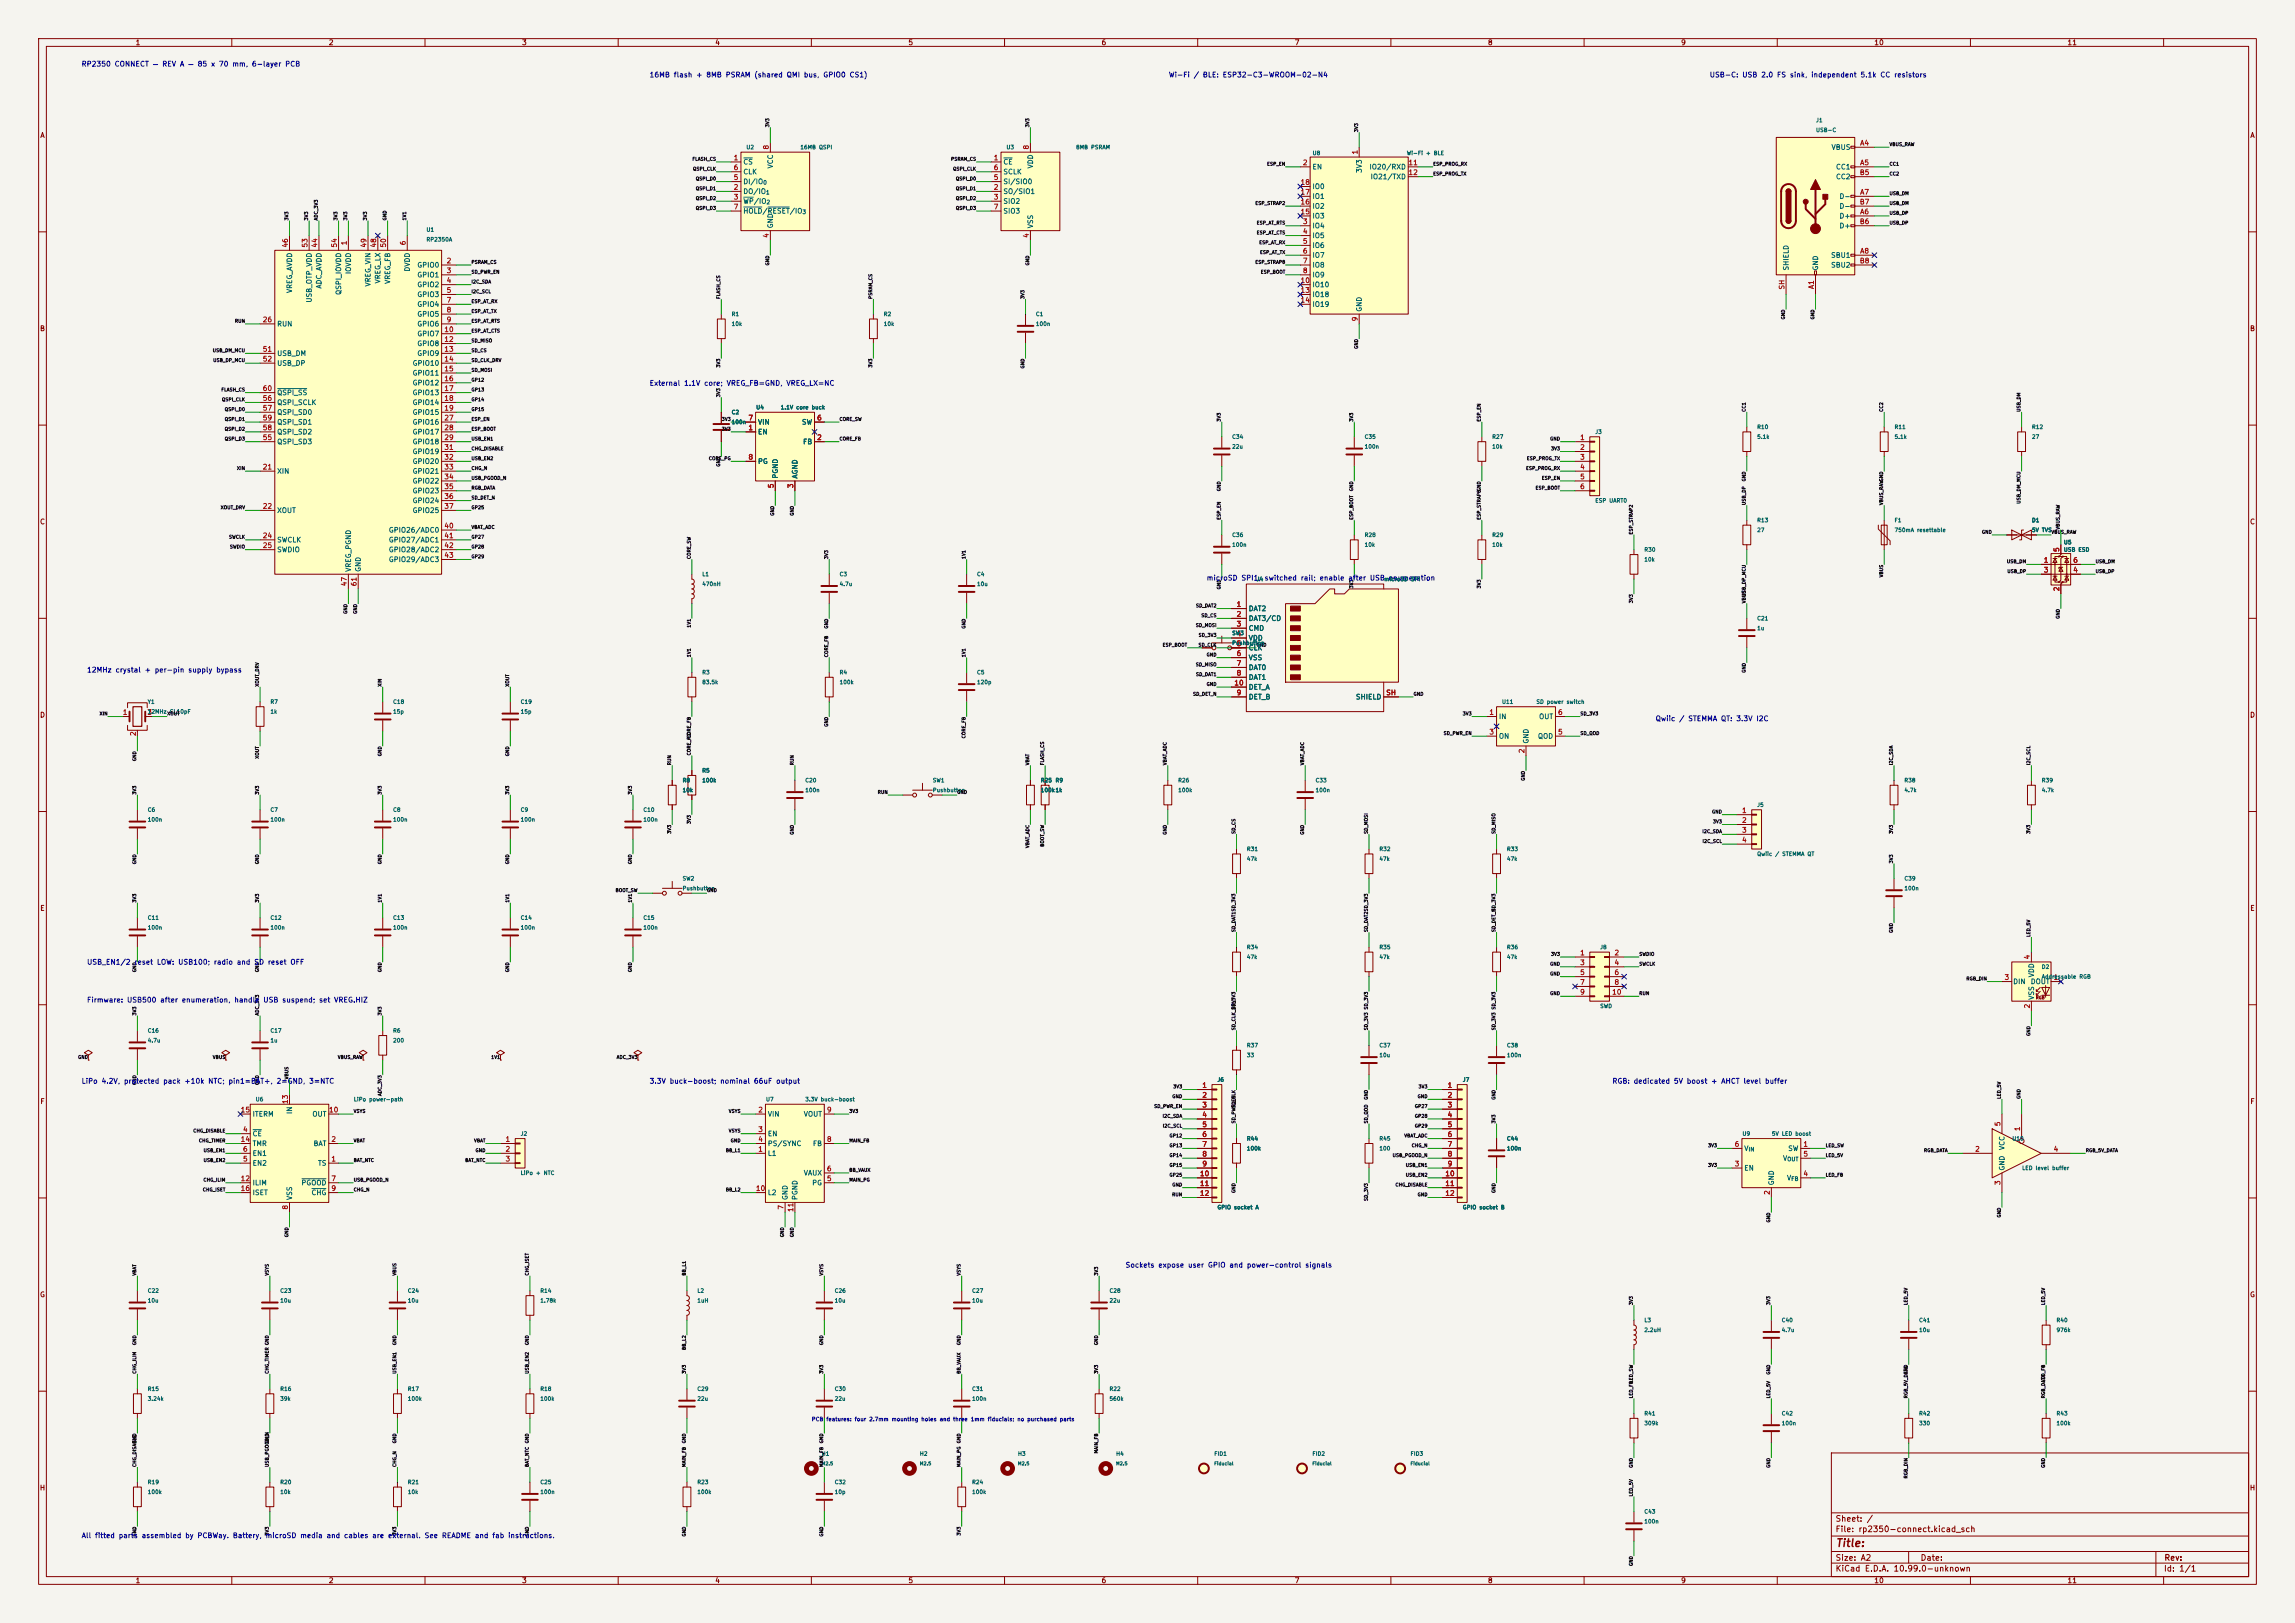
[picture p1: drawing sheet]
<svg xmlns="http://www.w3.org/2000/svg" width="594mm" height="420mm" viewBox="0 0 594 420" stroke-linecap="round" stroke-linejoin="round" font-family="sans-serif">
<defs><g id="words">
<text font-size="2" fill="#840000" x="475" y="400.8">Title:</text>
<g font-size="1.5" fill="#840000">
<text x="475" y="394.1">Sheet: /</text>
<text x="475" y="396.8">File: rp2350-connect.kicad_sch</text>
<text x="475" y="407">KiCad E.D.A. 10.99.0-unknown</text>
<text x="475" y="404.2">Size: A2</text>
<text x="497" y="404.2">Date:</text>
<text x="560" y="407">Id: 1/1</text>
<text x="560.1" y="404.2">Rev:</text>
</g>
<g font-size="1.3" fill="#840000">
<text x="35" y="12">1</text>
<text x="85" y="12">2</text>
<text x="135" y="12">3</text>
<text x="185" y="12">4</text>
<text x="235" y="12">5</text>
<text x="285" y="12">6</text>
<text x="335" y="12">7</text>
<text x="385" y="12">8</text>
<text x="435" y="12">9</text>
<text x="485" y="12">10</text>
<text x="535" y="12">11</text>
<text x="10.3" y="36">A</text>
<text x="582.3" y="36">A</text>
<text x="10.2" y="86">B</text>
<text x="582.2" y="86">B</text>
<text x="10.2" y="136">C</text>
<text x="582.2" y="136">C</text>
<text x="10.2" y="186">D</text>
<text x="582.2" y="186">D</text>
<text x="10.3" y="236">E</text>
<text x="582.3" y="236">E</text>
<text x="10.3" y="286">F</text>
<text x="582.3" y="286">F</text>
<text x="10.2" y="336">G</text>
<text x="582.2" y="336">G</text>
<text x="10.2" y="386">H</text>
<text x="582.2" y="386">H</text>
<text x="35" y="410">1</text>
<text x="85" y="410">2</text>
<text x="135" y="410">3</text>
<text x="185" y="410">4</text>
<text x="235" y="410">5</text>
<text x="285" y="410">6</text>
<text x="335" y="410">7</text>
<text x="385" y="410">8</text>
<text x="435" y="410">9</text>
<text x="485" y="410">10</text>
<text x="535" y="410">11</text>
</g>
<g font-size="1.3" fill="#0000c2">
<text x="21" y="17.5">RP2350 CONNECT — REV A — 85 x 70 mm, 6-layer PCB</text>
<text x="168" y="20.3">16MB flash + 8MB PSRAM (shared QMI bus, GPIO0 CS1)</text>
<text x="302.4" y="20.3">Wi-Fi / BLE: ESP32-C3-WROOM-02-N4</text>
<text x="442.4" y="20.3">USB-C: USB 2.0 FS sink, independent 5.1k CC resistors</text>
<text x="168" y="100.1">External 1.1V core; VREG_FB=GND, VREG_LX=NC</text>
<text x="312.2" y="150.5">microSD SPI1, switched rail; enable after USB enumeration</text>
<text x="22.4" y="174.3">12MHz crystal + per-pin supply bypass</text>
<text x="428.4" y="186.9">Qwiic / STEMMA QT: 3.3V I2C</text>
<text x="22.4" y="249.9">USB_EN1/2 reset LOW: USB100; radio and SD reset OFF</text>
<text x="22.4" y="259.7">Firmware: USB500 after enumeration, handle USB suspend; set VREG.HIZ</text>
<text x="21" y="280.7">LiPo 4.2V, protected pack +10k NTC; pin1=BAT+, 2=GND, 3=NTC</text>
<text x="168" y="280.7">3.3V buck-boost; nominal 66uF output</text>
<text x="417.2" y="280.7">RGB: dedicated 5V boost + AHCT level buffer</text>
<text x="291.2" y="328.3">Sockets expose user GPIO and power-control signals</text>
<text x="21" y="398.3">All fitted parts assembled by PCBWay. Battery, microSD media and cables are external. See README and fab instructions.</text>
</g>
<g font-size="1.3" fill="#a90000">
<text x="189.8" y="41.8">1</text>
<text x="199.3" y="38.8" transform="rotate(-90 199.3 38.8)">8</text>
<text x="257.1" y="41.8">1</text>
<text x="266.6" y="38.8" transform="rotate(-90 266.6 38.8)">8</text>
<text x="351.7" y="40.1" transform="rotate(-90 351.7 40.1)">1</text>
<text x="481.3" y="38">A4</text>
<text x="189.8" y="46.9">5</text>
<text x="189.8" y="44.3">6</text>
<text x="257.1" y="46.9">5</text>
<text x="257.1" y="44.3">6</text>
<text x="337.1" y="43">2</text>
<text x="364.4" y="43">11</text>
<text x="364.4" y="45.6">12</text>
<text x="481.2" y="45.6">B5</text>
<text x="481.3" y="43">A5</text>
<text x="189.8" y="49.4">2</text>
<text x="189.8" y="51.9">3</text>
<text x="257.1" y="49.4">2</text>
<text x="257.1" y="51.9">3</text>
<text x="336.5" y="53.2">16</text>
<text x="336.5" y="50.7">17</text>
<text x="336.5" y="48.1">18</text>
<text x="481.2" y="53.2">B7</text>
<text x="481.3" y="50.7">A7</text>
<text x="189.8" y="54.5">7</text>
<text x="257.1" y="54.5">7</text>
<text x="336.5" y="55.7">15</text>
<text x="337.1" y="58.3">3</text>
<text x="481.2" y="58.3">B6</text>
<text x="481.3" y="55.7">A6</text>
<text x="74.8" y="64.2" transform="rotate(-90 74.8 64.2)">46</text>
<text x="79.9" y="64.2" transform="rotate(-90 79.9 64.2)">53</text>
<text x="82.4" y="64.2" transform="rotate(-90 82.4 64.2)">44</text>
<text x="87.5" y="64.2" transform="rotate(-90 87.5 64.2)">54</text>
<text x="90" y="63.6" transform="rotate(-90 90 63.6)">1</text>
<text x="95.1" y="64.2" transform="rotate(-90 95.1 64.2)">49</text>
<text x="97.7" y="64.2" transform="rotate(-90 97.7 64.2)">48</text>
<text x="100.2" y="64.2" transform="rotate(-90 100.2 64.2)">50</text>
<text x="105.3" y="63.6" transform="rotate(-90 105.3 63.6)">6</text>
<text x="199.3" y="61.7" transform="rotate(-90 199.3 61.7)">4</text>
<text x="266.6" y="61.7" transform="rotate(-90 266.6 61.7)">4</text>
<text x="337.1" y="60.8">4</text>
<text x="337.1" y="63.4">5</text>
<text x="337.1" y="65.9">6</text>
<text x="481.3" y="65.9">A8</text>
<text x="115.5" y="68.4">2</text>
<text x="115.5" y="71">3</text>
<text x="337.1" y="68.4">7</text>
<text x="337.1" y="71">8</text>
<text x="481.2" y="68.4">B8</text>
<text x="115.5" y="73.5">4</text>
<text x="115.5" y="76.1">5</text>
<text x="336.5" y="73.5">10</text>
<text x="336.5" y="76.1">13</text>
<text x="462.1" y="75.1" transform="rotate(-90 462.1 75.1)">SH</text>
<text x="469.8" y="74.9" transform="rotate(-90 469.8 74.9)">A1</text>
<text x="67.9" y="83.7">26</text>
<text x="115.5" y="78.6">7</text>
<text x="115.5" y="81.1">8</text>
<text x="115.5" y="83.7">9</text>
<text x="336.5" y="78.6">14</text>
<text x="351.7" y="83.3" transform="rotate(-90 351.7 83.3)">9</text>
<text x="114.9" y="86.2">10</text>
<text x="114.9" y="88.8">12</text>
<text x="67.9" y="91.3">51</text>
<text x="67.9" y="93.8">52</text>
<text x="114.9" y="91.3">13</text>
<text x="114.9" y="93.8">14</text>
<text x="67.9" y="101.5">60</text>
<text x="114.9" y="96.4">15</text>
<text x="114.9" y="98.9">16</text>
<text x="114.9" y="101.5">17</text>
<text x="67.9" y="104">56</text>
<text x="67.9" y="106.5">57</text>
<text x="114.9" y="104">18</text>
<text x="114.9" y="106.5">19</text>
<text x="67.9" y="111.6">58</text>
<text x="67.9" y="109.1">59</text>
<text x="114.9" y="109.1">27</text>
<text x="114.9" y="111.6">28</text>
<text x="193.6" y="111.6">1</text>
<text x="193.6" y="109.1">7</text>
<text x="211.4" y="109.1">6</text>
<text x="67.9" y="114.2">55</text>
<text x="114.9" y="114.2">29</text>
<text x="114.9" y="116.7">31</text>
<text x="114.9" y="119.2">32</text>
<text x="193.6" y="119.2">8</text>
<text x="211.4" y="114.2">2</text>
<text x="408.8" y="114.2">1</text>
<text x="408.8" y="116.7">2</text>
<text x="408.8" y="119.2">3</text>
<text x="67.9" y="121.8">21</text>
<text x="114.9" y="121.8">33</text>
<text x="114.9" y="124.3">34</text>
<text x="408.8" y="121.8">4</text>
<text x="408.8" y="124.3">5</text>
<text x="67.9" y="131.9">22</text>
<text x="114.9" y="126.9">35</text>
<text x="114.9" y="129.4">36</text>
<text x="114.9" y="131.9">37</text>
<text x="200.5" y="126.5" transform="rotate(-90 200.5 126.5)">5</text>
<text x="205.6" y="126.5" transform="rotate(-90 205.6 126.5)">3</text>
<text x="408.8" y="126.9">6</text>
<text x="114.9" y="137">40</text>
<text x="67.9" y="139.6">24</text>
<text x="67.9" y="142.1">25</text>
<text x="114.9" y="139.6">41</text>
<text x="114.9" y="142.1">42</text>
<text x="533.3" y="143" transform="rotate(-90 533.3 143)">5</text>
<text x="114.9" y="144.6">43</text>
<text x="528.9" y="145.9">1</text>
<text x="528.9" y="148.5">3</text>
<text x="536.5" y="148.5">4</text>
<text x="536.5" y="145.9">6</text>
<text x="90" y="151.8" transform="rotate(-90 90 151.8)">47</text>
<text x="92.6" y="151.8" transform="rotate(-90 92.6 151.8)">61</text>
<text x="533.3" y="153.1" transform="rotate(-90 533.3 153.1)">2</text>
<text x="319.9" y="157.3">1</text>
<text x="319.9" y="159.9">2</text>
<text x="319.9" y="162.4">3</text>
<text x="319.9" y="165">4</text>
<text x="319.9" y="167.5">5</text>
<text x="319.9" y="170">6</text>
<text x="319.9" y="172.6">7</text>
<text x="319.3" y="177.7">10</text>
<text x="319.9" y="175.1">8</text>
<text x="31.7" y="185.3">1</text>
<text x="38" y="185.3">3</text>
<text x="319.9" y="180.2">9</text>
<text x="358.6" y="180.2">SH</text>
<text x="385.3" y="185.3">1</text>
<text x="403.1" y="185.3">6</text>
<text x="35.4" y="190.6" transform="rotate(-90 35.4 190.6)">2</text>
<text x="385.3" y="190.4">3</text>
<text x="403.1" y="190.4">5</text>
<text x="394.8" y="195" transform="rotate(-90 394.8 195)">2</text>
<text x="450.8" y="210.7">1</text>
<text x="450.8" y="213.2">2</text>
<text x="450.8" y="215.8">3</text>
<text x="450.8" y="218.3">4</text>
<text x="408.8" y="247.5">1</text>
<text x="408.8" y="250.1">3</text>
<text x="417.7" y="247.5">2</text>
<text x="417.7" y="250.1">4</text>
<text x="525.6" y="248.4" transform="rotate(-90 525.6 248.4)">4</text>
<text x="408.8" y="252.6">5</text>
<text x="408.8" y="255.1">7</text>
<text x="408.8" y="257.7">9</text>
<text x="417.1" y="257.7">10</text>
<text x="417.7" y="252.6">6</text>
<text x="417.7" y="255.1">8</text>
<text x="518.7" y="253.9">3</text>
<text x="531.4" y="253.9">1</text>
<text x="525.6" y="261.1" transform="rotate(-90 525.6 261.1)">2</text>
<text x="311.1" y="281.8">1</text>
<text x="374.6" y="281.8">1</text>
<text x="74.8" y="285.8" transform="rotate(-90 74.8 285.8)">13</text>
<text x="311.1" y="284.3">2</text>
<text x="311.1" y="286.9">3</text>
<text x="374.6" y="284.3">2</text>
<text x="374.6" y="286.9">3</text>
<text x="62.2" y="288.2">15</text>
<text x="62.8" y="293.2">4</text>
<text x="85" y="288.2">10</text>
<text x="196.1" y="288.2">2</text>
<text x="196.1" y="293.2">3</text>
<text x="213.9" y="288.2">9</text>
<text x="311.1" y="289.4">4</text>
<text x="311.1" y="292">5</text>
<text x="374.6" y="289.4">4</text>
<text x="374.6" y="292">5</text>
<text x="518" y="291.6" transform="rotate(-90 518 291.6)">5</text>
<text x="523.1" y="292.8" transform="rotate(-90 523.1 292.8)">1</text>
<text x="62.2" y="295.8">14</text>
<text x="62.8" y="298.3">6</text>
<text x="85.6" y="295.8">2</text>
<text x="130.7" y="295.8">1</text>
<text x="130.7" y="298.3">2</text>
<text x="196.1" y="298.3">1</text>
<text x="196.1" y="295.8">4</text>
<text x="213.9" y="295.8">8</text>
<text x="311.1" y="294.5">6</text>
<text x="311.1" y="297">7</text>
<text x="311.1" y="299.6">8</text>
<text x="374.6" y="294.5">6</text>
<text x="374.6" y="297">7</text>
<text x="374.6" y="299.6">8</text>
<text x="448.8" y="297">6</text>
<text x="466.6" y="297">1</text>
<text x="466.6" y="299.6">5</text>
<text x="511.1" y="298.3">2</text>
<text x="531.4" y="298.3">4</text>
<text x="62.2" y="305.9">12</text>
<text x="62.8" y="300.9">5</text>
<text x="85.6" y="300.9">1</text>
<text x="85.6" y="305.9">7</text>
<text x="130.7" y="300.9">3</text>
<text x="213.9" y="305.9">5</text>
<text x="213.9" y="303.4">6</text>
<text x="310.4" y="304.7">10</text>
<text x="311.1" y="302.1">9</text>
<text x="373.9" y="304.7">10</text>
<text x="374.6" y="302.1">9</text>
<text x="448.8" y="302.1">3</text>
<text x="466.6" y="304.7">4</text>
<text x="62.2" y="308.5">16</text>
<text x="85.6" y="308.5">9</text>
<text x="195.5" y="308.5">10</text>
<text x="310.4" y="307.2">11</text>
<text x="310.4" y="309.7">12</text>
<text x="373.9" y="307.2">11</text>
<text x="373.9" y="309.7">12</text>
<text x="458.3" y="309.3" transform="rotate(-90 458.3 309.3)">2</text>
<text x="518" y="306.8" transform="rotate(-90 518 306.8)">3</text>
<text x="74.8" y="313.2" transform="rotate(-90 74.8 313.2)">8</text>
<text x="203.1" y="313.2" transform="rotate(-90 203.1 313.2)">7</text>
<text x="205.6" y="313.8" transform="rotate(-90 205.6 313.8)">11</text>
</g>
<g font-size="1.3" fill="#006464">
<text x="473.9" y="39.1">VBUS</text>
<text x="192.3" y="42.9">CS</text>
<text x="192.3" y="48">DI/IO</text>
<text x="192.3" y="45.4">CLK</text>
<text x="200.4" y="43.7" transform="rotate(-90 200.4 43.7)">VCC</text>
<text x="259.6" y="42.9">CE</text>
<text x="259.6" y="48">SI/SIO0</text>
<text x="259.6" y="45.4">SCLK</text>
<text x="267.7" y="43.7" transform="rotate(-90 267.7 43.7)">VDD</text>
<text x="339.6" y="44.1">EN</text>
<text x="352.8" y="44.9" transform="rotate(-90 352.8 44.9)">3V3</text>
<text x="354.3" y="44.1">IO20/RXD</text>
<text x="354.6" y="46.7">IO21/TXD</text>
<text x="475.1" y="44.1">CC1</text>
<text x="475.1" y="46.7">CC2</text>
<text x="192.3" y="50.5">DO/IO</text>
<text x="192.3" y="53">WP/IO</text>
<text x="259.6" y="50.5">SO/SIO1</text>
<text x="259.6" y="53">SIO2</text>
<text x="339.6" y="51.8">IO1</text>
<text x="339.6" y="49.2">IO0</text>
<text x="476" y="51.8">D-</text>
<text x="192.3" y="55.6">HOLD/RESET/IO</text>
<text x="200.4" y="59.2" transform="rotate(-90 200.4 59.2)">GND</text>
<text x="259.6" y="55.6">SIO3</text>
<text x="267.7" y="59.2" transform="rotate(-90 267.7 59.2)">VSS</text>
<text x="339.6" y="59.4">IO4</text>
<text x="339.6" y="56.8">IO3</text>
<text x="339.6" y="54.3">IO2</text>
<text x="476" y="56.8">D+</text>
<text x="476" y="59.4">D+</text>
<text x="476" y="54.3">D-</text>
<text x="339.6" y="61.9">IO5</text>
<text x="339.6" y="64.5">IO6</text>
<text x="91.1" y="71.1" transform="rotate(-90 91.1 71.1)">IOVDD</text>
<text x="106.4" y="70.4" transform="rotate(-90 106.4 70.4)">DVDD</text>
<text x="107.9" y="69.5">GPIO0</text>
<text x="339.6" y="67">IO7</text>
<text x="339.6" y="69.5">IO8</text>
<text x="463.2" y="70.1" transform="rotate(-90 463.2 70.1)">SHIELD</text>
<text x="470.9" y="70.1" transform="rotate(-90 470.9 70.1)">GND</text>
<text x="473.8" y="67">SBU1</text>
<text x="473.8" y="69.5">SBU2</text>
<text x="75.9" y="76" transform="rotate(-90 75.9 76)">VREG_AVDD</text>
<text x="83.5" y="74.8" transform="rotate(-90 83.5 74.8)">ADC_AVDD</text>
<text x="88.6" y="76.5" transform="rotate(-90 88.6 76.5)">QSPI_IOVDD</text>
<text x="96.2" y="74.3" transform="rotate(-90 96.2 74.3)">VREG_VIN</text>
<text x="98.8" y="73.5" transform="rotate(-90 98.8 73.5)">VREG_LX</text>
<text x="101.3" y="73.6" transform="rotate(-90 101.3 73.6)">VREG_FB</text>
<text x="107.9" y="72.1">GPIO1</text>
<text x="107.9" y="74.6">GPIO2</text>
<text x="107.9" y="77.2">GPIO3</text>
<text x="339.6" y="72.1">IO9</text>
<text x="339.6" y="74.6">IO10</text>
<text x="339.6" y="77.2">IO18</text>
<text x="81" y="78.4" transform="rotate(-90 81 78.4)">USB_OTP_VDD</text>
<text x="107.9" y="79.7">GPIO4</text>
<text x="107.9" y="82.2">GPIO5</text>
<text x="339.6" y="79.7">IO19</text>
<text x="352.8" y="80.8" transform="rotate(-90 352.8 80.8)">GND</text>
<text x="71.6" y="84.8">RUN</text>
<text x="107.9" y="84.8">GPIO6</text>
<text x="107.9" y="87.3">GPIO7</text>
<text x="107.9" y="89.9">GPIO8</text>
<text x="71.6" y="92.4">USB_DM</text>
<text x="71.6" y="94.9">USB_DP</text>
<text x="106.7" y="94.9">GPIO10</text>
<text x="107.9" y="92.4">GPIO9</text>
<text x="106.7" y="97.5">GPIO11</text>
<text x="106.7" y="100">GPIO12</text>
<text x="71.6" y="105.1">QSPI_SCLK</text>
<text x="71.6" y="107.6">QSPI_SD0</text>
<text x="71.6" y="102.6">QSPI_SS</text>
<text x="106.7" y="102.6">GPIO13</text>
<text x="106.7" y="105.1">GPIO14</text>
<text x="106.7" y="107.6">GPIO15</text>
<text x="71.6" y="112.7">QSPI_SD2</text>
<text x="71.6" y="110.2">QSPI_SD1</text>
<text x="106.7" y="110.2">GPIO16</text>
<text x="106.7" y="112.7">GPIO17</text>
<text x="196.1" y="112.7">EN</text>
<text x="196.1" y="110.2">VIN</text>
<text x="207.4" y="110.2">SW</text>
<text x="71.6" y="115.3">QSPI_SD3</text>
<text x="106.7" y="115.3">GPIO18</text>
<text x="106.7" y="117.8">GPIO19</text>
<text x="207.7" y="115.3">FB</text>
<text x="71.6" y="122.9">XIN</text>
<text x="106.7" y="120.3">GPIO20</text>
<text x="106.7" y="122.9">GPIO21</text>
<text x="106.7" y="125.4">GPIO22</text>
<text x="196.1" y="120.3">PG</text>
<text x="201.6" y="124" transform="rotate(-90 201.6 124)">PGND</text>
<text x="206.7" y="124" transform="rotate(-90 206.7 124)">AGND</text>
<text x="106.7" y="128">GPIO23</text>
<text x="106.7" y="130.5">GPIO24</text>
<text x="71.6" y="133">XOUT</text>
<text x="106.7" y="133">GPIO25</text>
<text x="71.6" y="140.7">SWCLK</text>
<text x="71.6" y="143.2">SWDIO</text>
<text x="100.5" y="138.1">GPIO26/ADC0</text>
<text x="100.5" y="140.7">GPIO27/ADC1</text>
<text x="100.5" y="143.2">GPIO28/ADC2</text>
<text x="91.1" y="148.1" transform="rotate(-90 91.1 148.1)">VREG_PGND</text>
<text x="93.7" y="148.1" transform="rotate(-90 93.7 148.1)">GND</text>
<text x="100.5" y="145.7">GPIO29/ADC3</text>
<text x="323.1" y="158.4">DAT2</text>
<text x="323.1" y="161">DAT3/CD</text>
<text x="323.1" y="163.5">CMD</text>
<text x="323.1" y="166.1">VDD</text>
<text x="323.1" y="168.6">CLK</text>
<text x="323.1" y="171.1">VSS</text>
<text x="323.1" y="173.7">DAT0</text>
<text x="323.1" y="176.2">DAT1</text>
<text x="323.1" y="178.8">DET_A</text>
<text x="323.1" y="181.3">DET_B</text>
<text x="350.8" y="181.3">SHIELD</text>
<text x="387.8" y="186.4">IN</text>
<text x="387.8" y="191.5">ON</text>
<text x="397.9" y="191.5">QOD</text>
<text x="398.2" y="186.4">OUT</text>
<text x="395.9" y="192.6" transform="rotate(-90 395.9 192.6)">GND</text>
<text x="520.9" y="255">DIN</text>
<text x="525.5" y="255">DOUT</text>
<text x="526.7" y="253" transform="rotate(-90 526.7 253)">VDD</text>
<text x="526.7" y="258.9" transform="rotate(-90 526.7 258.9)">VSS</text>
<text x="65.3" y="289.3">ITERM</text>
<text x="75.9" y="288.4" transform="rotate(-90 75.9 288.4)">IN</text>
<text x="80.7" y="289.3">OUT</text>
<text x="198.6" y="289.3">VIN</text>
<text x="207.9" y="289.3">VOUT</text>
<text x="65.3" y="294.3">CE</text>
<text x="65.3" y="299.4">EN1</text>
<text x="65.3" y="296.9">TMR</text>
<text x="81" y="296.9">BAT</text>
<text x="198.6" y="299.4">L1</text>
<text x="198.6" y="294.3">EN</text>
<text x="198.6" y="296.9">PS/SYNC</text>
<text x="210.3" y="296.9">FB</text>
<text x="451.3" y="298.1">V</text>
<text x="462.7" y="298.1">SW</text>
<text x="519.1" y="297.7" transform="rotate(-90 519.1 297.7)">VCC</text>
<text x="65.3" y="302">EN2</text>
<text x="82.2" y="302">TS</text>
<text x="207.9" y="304.5">VAUX</text>
<text x="451.3" y="303.2">EN</text>
<text x="461.4" y="300.7">V</text>
<text x="462.4" y="305.8">V</text>
<text x="519.1" y="303" transform="rotate(-90 519.1 303)">GND</text>
<text x="65.3" y="307">ILIM</text>
<text x="65.3" y="309.6">ISET</text>
<text x="75.9" y="310.7" transform="rotate(-90 75.9 310.7)">VSS</text>
<text x="77.9" y="307">PGOOD</text>
<text x="80.5" y="309.6">CHG</text>
<text x="198.6" y="309.6">L2</text>
<text x="204.2" y="310.7" transform="rotate(-90 204.2 310.7)">GND</text>
<text x="206.7" y="310.7" transform="rotate(-90 206.7 310.7)">PGND</text>
<text x="210.1" y="307">PG</text>
<text x="459.4" y="306.9" transform="rotate(-90 459.4 306.9)">GND</text>
</g>
<g font-size="1" fill="#006464">
<text x="469.9" y="31.9">J1</text>
<text x="469.9" y="34.4">USB-C</text>
<text x="193.1" y="38.9">U2</text>
<text x="207" y="38.9">16MB QSPI</text>
<text x="260.4" y="38.9">U3</text>
<text x="278.4" y="38.9">8MB PSRAM</text>
<text x="339.6" y="40.4">U8</text>
<text x="364" y="40.4">Wi-Fi + BLE</text>
<text x="197.4" y="48">0</text>
<text x="198.1" y="50.6">1</text>
<text x="198.3" y="53.1">2</text>
<text x="207.6" y="55.6">3</text>
<text x="110.3" y="60.2">U1</text>
<text x="110.3" y="62.7">RP2350A</text>
<text x="189.3" y="82">R1</text>
<text x="228.6" y="82">R2</text>
<text x="268" y="82">C1</text>
<text x="189.3" y="84.6">10k</text>
<text x="228.6" y="84.6">10k</text>
<text x="268" y="84.6">100n</text>
<text x="189.3" y="107.4">C2</text>
<text x="195.6" y="106.2">U4</text>
<text x="202" y="106.2">1.1V core buck</text>
<text x="189.3" y="110">100n</text>
<text x="318.8" y="113.8">C34</text>
<text x="353.1" y="113.8">C35</text>
<text x="386.1" y="113.8">R27</text>
<text x="412.8" y="112.5">J3</text>
<text x="454.7" y="111.2">R10</text>
<text x="454.7" y="113.8">5.1k</text>
<text x="490.2" y="111.2">R11</text>
<text x="490.2" y="113.8">5.1k</text>
<text x="525.8" y="111.2">R12</text>
<text x="525.8" y="113.8">27</text>
<text x="318.8" y="116.3">22u</text>
<text x="353.1" y="116.3">100n</text>
<text x="386.1" y="116.3">10k</text>
<text x="412.8" y="130.3">ESP UART0</text>
<text x="454.7" y="135.4">R13</text>
<text x="454.7" y="137.9">27</text>
<text x="490.2" y="135.4">F1</text>
<text x="490.2" y="137.9">750mA resettable</text>
<text x="525.8" y="135.4">D1</text>
<text x="525.8" y="137.9">5V TVS</text>
<text x="318.8" y="139.2">C36</text>
<text x="318.8" y="141.7">100n</text>
<text x="353.1" y="139.2">R28</text>
<text x="353.1" y="141.7">10k</text>
<text x="386.1" y="139.2">R29</text>
<text x="386.1" y="141.7">10k</text>
<text x="425.5" y="143">R30</text>
<text x="534.1" y="141.1">U5</text>
<text x="534.1" y="143">USB ESD</text>
<text x="181.6" y="149.3">L1</text>
<text x="217.2" y="149.3">C3</text>
<text x="252.8" y="149.3">C4</text>
<text x="425.5" y="145.5">10k</text>
<text x="181.6" y="151.9">470nH</text>
<text x="217.2" y="151.9">4.7u</text>
<text x="252.8" y="151.9">10u</text>
<text x="325.1" y="150.6">J4</text>
<text x="358.2" y="150.6">microSD SPI</text>
<text x="454.7" y="160.8">C21</text>
<text x="318.8" y="164.6">SW3</text>
<text x="318.8" y="167.1">Pushbutton</text>
<text x="454.7" y="163.3">1u</text>
<text x="181.6" y="174.7">R3</text>
<text x="181.6" y="177.3">83.5k</text>
<text x="217.2" y="174.7">R4</text>
<text x="217.2" y="177.3">100k</text>
<text x="252.8" y="174.7">C5</text>
<text x="252.8" y="177.3">120p</text>
<text x="38.1" y="182.4">Y1</text>
<text x="38.1" y="184.9">12MHz CL10pF</text>
<text x="69.9" y="182.4">R7</text>
<text x="69.9" y="184.9">1k</text>
<text x="101.6" y="182.4">C18</text>
<text x="101.6" y="184.9">15p</text>
<text x="134.6" y="182.4">C19</text>
<text x="134.6" y="184.9">15p</text>
<text x="388.6" y="182.4">U11</text>
<text x="397.5" y="182.4">SD power switch</text>
<text x="176.6" y="202.7">R8</text>
<text x="181.6" y="200.1">R5</text>
<text x="181.6" y="202.7">100k</text>
<text x="208.3" y="202.7">C20</text>
<text x="241.3" y="202.7">SW1</text>
<text x="269.3" y="202.7">R25</text>
<text x="273.1" y="202.7">R9</text>
<text x="304.8" y="202.7">R26</text>
<text x="340.4" y="202.7">C33</text>
<text x="492.8" y="202.7">R38</text>
<text x="528.3" y="202.7">R39</text>
<text x="176.6" y="205.2">10k</text>
<text x="208.3" y="205.2">100n</text>
<text x="241.3" y="205.2">Pushbutton</text>
<text x="269.3" y="205.2">100k1k</text>
<text x="304.8" y="205.2">100k</text>
<text x="340.4" y="205.2">100n</text>
<text x="454.7" y="209">J5</text>
<text x="492.8" y="205.2">4.7k</text>
<text x="528.3" y="205.2">4.7k</text>
<text x="38.1" y="210.3">C6</text>
<text x="38.1" y="212.8">100n</text>
<text x="69.9" y="210.3">C7</text>
<text x="69.9" y="212.8">100n</text>
<text x="101.6" y="210.3">C8</text>
<text x="101.6" y="212.8">100n</text>
<text x="134.6" y="210.3">C9</text>
<text x="134.6" y="212.8">100n</text>
<text x="166.4" y="210.3">C10</text>
<text x="166.4" y="212.8">100n</text>
<text x="322.6" y="220.5">R31</text>
<text x="356.9" y="220.5">R32</text>
<text x="389.9" y="220.5">R33</text>
<text x="454.7" y="221.7">Qwiic / STEMMA QT</text>
<text x="322.6" y="223">47k</text>
<text x="356.9" y="223">47k</text>
<text x="389.9" y="223">47k</text>
<text x="176.6" y="228.1">SW2</text>
<text x="176.6" y="230.6">Pushbutton</text>
<text x="492.8" y="228.1">C39</text>
<text x="492.8" y="230.6">100n</text>
<text x="38.1" y="238.2">C11</text>
<text x="69.9" y="238.2">C12</text>
<text x="101.6" y="238.2">C13</text>
<text x="134.6" y="238.2">C14</text>
<text x="166.4" y="238.2">C15</text>
<text x="38.1" y="240.8">100n</text>
<text x="69.9" y="240.8">100n</text>
<text x="101.6" y="240.8">100n</text>
<text x="134.6" y="240.8">100n</text>
<text x="166.4" y="240.8">100n</text>
<text x="322.6" y="245.9">R34</text>
<text x="356.9" y="245.9">R35</text>
<text x="389.9" y="245.9">R36</text>
<text x="414" y="245.9">J8</text>
<text x="322.6" y="248.4">47k</text>
<text x="356.9" y="248.4">47k</text>
<text x="389.9" y="248.4">47k</text>
<text x="528.3" y="250.9">D2</text>
<text x="528.3" y="253.5">Addressable RGB</text>
<text x="414" y="261.1">SWD</text>
<text x="38.1" y="267.5">C16</text>
<text x="38.1" y="270">4.7u</text>
<text x="69.9" y="267.5">C17</text>
<text x="69.9" y="270">1u</text>
<text x="101.6" y="267.5">R6</text>
<text x="101.6" y="270">200</text>
<text x="322.6" y="271.3">R37</text>
<text x="322.6" y="273.8">33</text>
<text x="356.9" y="271.3">C37</text>
<text x="356.9" y="273.8">10u</text>
<text x="389.9" y="271.3">C38</text>
<text x="389.9" y="273.8">100n</text>
<text x="315" y="280.2">J6</text>
<text x="378.5" y="280.2">J7</text>
<text x="66.1" y="285.2">U6</text>
<text x="91.5" y="285.2">LiPo power-path</text>
<text x="198.1" y="285.2">U7</text>
<text x="208.3" y="285.2">3.3V buck-boost</text>
<text x="134.6" y="294.1">J2</text>
<text x="322.6" y="295.4">R44</text>
<text x="322.6" y="297.9">100k</text>
<text x="356.9" y="295.4">R45</text>
<text x="356.9" y="297.9">100</text>
<text x="389.9" y="295.4">C44</text>
<text x="389.9" y="297.9">100n</text>
<text x="450.9" y="294.1">U9</text>
<text x="452.4" y="298.2">IN</text>
<text x="458.5" y="294.1">5V LED boost</text>
<text x="520.7" y="295.4">U10</text>
<text x="134.6" y="304.3">LiPo + NTC</text>
<text x="462.5" y="300.7">OUT</text>
<text x="463.5" y="305.8">FB</text>
<text x="523.3" y="303">LED level buffer</text>
<text x="315" y="313.2">GPIO socket A</text>
<text x="378.5" y="313.2">GPIO socket B</text>
<text x="38.1" y="334.8">C22</text>
<text x="72.4" y="334.8">C23</text>
<text x="105.4" y="334.8">C24</text>
<text x="139.7" y="334.8">R14</text>
<text x="180.4" y="334.8">L2</text>
<text x="215.9" y="334.8">C26</text>
<text x="251.5" y="334.8">C27</text>
<text x="287" y="334.8">C28</text>
<text x="38.1" y="337.3">10u</text>
<text x="72.4" y="337.3">10u</text>
<text x="105.4" y="337.3">10u</text>
<text x="139.7" y="337.3">1.78k</text>
<text x="180.4" y="337.3">1uH</text>
<text x="215.9" y="337.3">10u</text>
<text x="251.5" y="337.3">10u</text>
<text x="287" y="337.3">22u</text>
<text x="425.5" y="342.4">L3</text>
<text x="425.5" y="344.9">2.2uH</text>
<text x="461" y="342.4">C40</text>
<text x="461" y="344.9">4.7u</text>
<text x="496.6" y="342.4">C41</text>
<text x="496.6" y="344.9">10u</text>
<text x="532.2" y="342.4">R40</text>
<text x="532.2" y="344.9">976k</text>
<text x="38.1" y="360.2">R15</text>
<text x="38.1" y="362.7">3.24k</text>
<text x="72.4" y="360.2">R16</text>
<text x="72.4" y="362.7">39k</text>
<text x="105.4" y="360.2">R17</text>
<text x="105.4" y="362.7">100k</text>
<text x="139.7" y="360.2">R18</text>
<text x="139.7" y="362.7">100k</text>
<text x="180.4" y="360.2">C29</text>
<text x="180.4" y="362.7">22u</text>
<text x="215.9" y="360.2">C30</text>
<text x="215.9" y="362.7">22u</text>
<text x="251.5" y="360.2">C31</text>
<text x="251.5" y="362.7">100n</text>
<text x="287" y="360.2">R22</text>
<text x="287" y="362.7">560k</text>
<text x="425.5" y="366.5">R41</text>
<text x="425.5" y="369.1">309k</text>
<text x="461" y="366.5">C42</text>
<text x="461" y="369.1">100n</text>
<text x="496.6" y="366.5">R42</text>
<text x="496.6" y="369.1">330</text>
<text x="532.2" y="366.5">R43</text>
<text x="532.2" y="369.1">100k</text>
<text x="212.6" y="376.9">H1</text>
<text x="238" y="376.9">H2</text>
<text x="263.4" y="376.9">H3</text>
<text x="288.8" y="376.9">H4</text>
<text x="314.2" y="376.9">FID1</text>
<text x="339.6" y="376.9">FID2</text>
<text x="365" y="376.9">FID3</text>
<text x="38.1" y="384.3">R19</text>
<text x="38.1" y="386.8">100k</text>
<text x="72.4" y="384.3">R20</text>
<text x="72.4" y="386.8">10k</text>
<text x="105.4" y="384.3">R21</text>
<text x="105.4" y="386.8">10k</text>
<text x="139.7" y="384.3">C25</text>
<text x="139.7" y="386.8">100n</text>
<text x="180.4" y="384.3">R23</text>
<text x="180.4" y="386.8">100k</text>
<text x="215.9" y="384.3">C32</text>
<text x="215.9" y="386.8">10p</text>
<text x="251.5" y="384.3">R24</text>
<text x="251.5" y="386.8">100k</text>
<text x="425.5" y="391.9">C43</text>
<text x="425.5" y="394.5">100n</text>
</g>
<g font-size="1" fill="#0000c2">
<text x="210" y="368">PCB</text>
<text x="213.8" y="368">features: four 2.7mm mounting holes and three 1mm fiducials; no purchased parts</text>
</g>
<g font-size=".9" fill="#0f0f0f">
<text x="199.3" y="33" transform="rotate(-90 199.3 33)">3V3</text>
<text x="266.6" y="33" transform="rotate(-90 266.6 33)">3V3</text>
<text x="351.7" y="34.3" transform="rotate(-90 351.7 34.3)">3V3</text>
<text x="179.1" y="41.8">FLASH_CS</text>
<text x="246" y="41.8">PSRAM_CS</text>
<text x="488.9" y="38">VBUS_RAW</text>
<text x="179.3" y="44.3">QSPI_CLK</text>
<text x="180" y="46.9">QSPI_D0</text>
<text x="246.6" y="44.3">QSPI_CLK</text>
<text x="247.3" y="46.9">QSPI_D0</text>
<text x="327.8" y="43.1">ESP_EN</text>
<text x="370.8" y="43.1">ESP_PROG_RX</text>
<text x="370.8" y="45.6">ESP_PROG_TX</text>
<text x="488.9" y="43.1">CC1</text>
<text x="488.9" y="45.6">CC2</text>
<text x="180" y="52">QSPI_D2</text>
<text x="180" y="49.4">QSPI_D1</text>
<text x="247.3" y="52">QSPI_D2</text>
<text x="247.3" y="49.4">QSPI_D1</text>
<text x="324.8" y="53.2">ESP_STRAP2</text>
<text x="488.9" y="53.2">USB_DM</text>
<text x="488.9" y="50.7">USB_DM</text>
<text x="74.8" y="57.2" transform="rotate(-90 74.8 57.2)">3V3</text>
<text x="79.9" y="57.2" transform="rotate(-90 79.9 57.2)">3V3</text>
<text x="82.4" y="57.2" transform="rotate(-90 82.4 57.2)">ADC_3V3</text>
<text x="87.5" y="57.2" transform="rotate(-90 87.5 57.2)">3V3</text>
<text x="90.1" y="57.2" transform="rotate(-90 90.1 57.2)">3V3</text>
<text x="95.1" y="57.2" transform="rotate(-90 95.1 57.2)">3V3</text>
<text x="100.2" y="57.2" transform="rotate(-90 100.2 57.2)">GND</text>
<text x="105.3" y="57.2" transform="rotate(-90 105.3 57.2)">1V1</text>
<text x="180" y="54.5">QSPI_D3</text>
<text x="247.3" y="54.5">QSPI_D3</text>
<text x="325.2" y="58.3">ESP_AT_RTS</text>
<text x="488.9" y="58.3">USB_DP</text>
<text x="488.9" y="55.8">USB_DP</text>
<text x="325.2" y="60.9">ESP_AT_CTS</text>
<text x="325.8" y="63.4">ESP_AT_RX</text>
<text x="326" y="65.9">ESP_AT_TX</text>
<text x="121.9" y="68.5">PSRAM_CS</text>
<text x="121.9" y="71">SD_PWR_EN</text>
<text x="199.3" y="68.8" transform="rotate(-90 199.3 68.8)">GND</text>
<text x="266.6" y="68.8" transform="rotate(-90 266.6 68.8)">GND</text>
<text x="324.8" y="68.5">ESP_STRAP8</text>
<text x="326.2" y="71">ESP_BOOT</text>
<text x="121.9" y="76.1">I2C_SCL</text>
<text x="121.9" y="73.6">I2C_SDA</text>
<text x="186.6" y="77.5" transform="rotate(-90 186.6 77.5)">FLASH_CS</text>
<text x="226" y="77.5" transform="rotate(-90 226 77.5)">PSRAM_CS</text>
<text x="265.3" y="77.5" transform="rotate(-90 265.3 77.5)">3V3</text>
<text x="60.7" y="83.7">RUN</text>
<text x="121.9" y="83.7">ESP_AT_RTS</text>
<text x="121.9" y="78.6">ESP_AT_RX</text>
<text x="121.9" y="81.2">ESP_AT_TX</text>
<text x="462.2" y="82.8" transform="rotate(-90 462.2 82.8)">GND</text>
<text x="469.8" y="82.8" transform="rotate(-90 469.8 82.8)">GND</text>
<text x="121.9" y="86.3">ESP_AT_CTS</text>
<text x="121.9" y="88.8">SD_MISO</text>
<text x="55" y="91.3">USB_DM_MCU</text>
<text x="55.1" y="93.9">USB_DP_MCU</text>
<text x="121.9" y="91.3">SD_CS</text>
<text x="121.9" y="93.9">SD_CLK_DRV</text>
<text x="186.6" y="95.2" transform="rotate(-90 186.6 95.2)">3V3</text>
<text x="226" y="95.2" transform="rotate(-90 226 95.2)">3V3</text>
<text x="265.3" y="95.5" transform="rotate(-90 265.3 95.5)">GND</text>
<text x="351.7" y="90.4" transform="rotate(-90 351.7 90.4)">GND</text>
<text x="57.2" y="101.5">FLASH_CS</text>
<text x="121.9" y="99">GP12</text>
<text x="121.9" y="96.4">SD_MOSI</text>
<text x="121.9" y="101.5">GP13</text>
<text x="57.3" y="104">QSPI_CLK</text>
<text x="58.1" y="106.6">QSPI_D0</text>
<text x="121.9" y="104">GP14</text>
<text x="121.9" y="106.6">GP15</text>
<text x="186.6" y="102.9" transform="rotate(-90 186.6 102.9)">3V3</text>
<text x="452" y="106.7" transform="rotate(-90 452 106.7)">CC1</text>
<text x="487.6" y="106.7" transform="rotate(-90 487.6 106.7)">CC2</text>
<text x="523.1" y="106.7" transform="rotate(-90 523.1 106.7)">USB_DM</text>
<text x="58.1" y="111.7">QSPI_D2</text>
<text x="58.1" y="109.1">QSPI_D1</text>
<text x="121.9" y="111.7">ESP_BOOT</text>
<text x="121.9" y="109.1">ESP_EN</text>
<text x="186.7" y="111.7">3V3</text>
<text x="186.7" y="109.1">3V3</text>
<text x="217.2" y="109.1">CORE_SW</text>
<text x="316.1" y="109.2" transform="rotate(-90 316.1 109.2)">3V3</text>
<text x="350.4" y="109.2" transform="rotate(-90 350.4 109.2)">3V3</text>
<text x="383.4" y="109.2" transform="rotate(-90 383.4 109.2)">ESP_EN</text>
<text x="58.1" y="114.2">QSPI_D3</text>
<text x="121.9" y="114.2">USB_EN1</text>
<text x="121.9" y="119.3">USB_EN2</text>
<text x="121.9" y="116.7">CHG_DISABLE</text>
<text x="183.4" y="119.3">CORE_PG</text>
<text x="217.2" y="114.2">CORE_FB</text>
<text x="395.1" y="119.3">ESP_PROG_TX</text>
<text x="401.1" y="114.2">GND</text>
<text x="401.3" y="116.7">3V3</text>
<text x="61.2" y="121.8">XIN</text>
<text x="121.9" y="121.8">CHG_N</text>
<text x="121.9" y="124.4">USB_PGOOD_N</text>
<text x="186.6" y="120.9" transform="rotate(-90 186.6 120.9)">GND</text>
<text x="394.9" y="121.8">ESP_PROG_RX</text>
<text x="399" y="124.4">ESP_EN</text>
<text x="452" y="124.7" transform="rotate(-90 452 124.7)">GND</text>
<text x="487.6" y="124.7" transform="rotate(-90 487.6 124.7)">GND</text>
<text x="57" y="132">XOUT_DRV</text>
<text x="121.9" y="126.9">RGB_DATA</text>
<text x="121.9" y="129.4">SD_DET_N</text>
<text x="121.9" y="132">GP25</text>
<text x="316.1" y="127.2" transform="rotate(-90 316.1 127.2)">GND</text>
<text x="350.4" y="127.2" transform="rotate(-90 350.4 127.2)">GND</text>
<text x="383.4" y="127.2" transform="rotate(-90 383.4 127.2)">GND</text>
<text x="397.3" y="126.9">ESP_BOOT</text>
<text x="452" y="130.8" transform="rotate(-90 452 130.8)">USB_DP</text>
<text x="487.6" y="130.8" transform="rotate(-90 487.6 130.8)">VBUS_RAW</text>
<text x="523.1" y="130.5" transform="rotate(-90 523.1 130.5)">USB_DM_MCU</text>
<text x="121.9" y="137.1">VBAT_ADC</text>
<text x="200.6" y="133.6" transform="rotate(-90 200.6 133.6)">GND</text>
<text x="205.6" y="133.6" transform="rotate(-90 205.6 133.6)">GND</text>
<text x="316.1" y="134.6" transform="rotate(-90 316.1 134.6)">ESP_EN</text>
<text x="350.4" y="134.6" transform="rotate(-90 350.4 134.6)">ESP_BOOT</text>
<text x="383.4" y="134.6" transform="rotate(-90 383.4 134.6)">ESP_STRAP8</text>
<text x="533.3" y="137.2" transform="rotate(-90 533.3 137.2)">VBUS_RAW</text>
<text x="59.2" y="139.6">SWCLK</text>
<text x="59.4" y="142.1">SWDIO</text>
<text x="121.9" y="142.1">GP28</text>
<text x="121.9" y="139.6">GP27</text>
<text x="422.8" y="138.4" transform="rotate(-90 422.8 138.4)">ESP_STRAP2</text>
<text x="512.9" y="138.3">GND</text>
<text x="530.9" y="138.3">VBUS_RAW</text>
<text x="121.9" y="144.7">GP29</text>
<text x="179" y="144.8" transform="rotate(-90 179 144.8)">CORE_SW</text>
<text x="214.5" y="144.8" transform="rotate(-90 214.5 144.8)">3V3</text>
<text x="250.1" y="144.8" transform="rotate(-90 250.1 144.8)">1V1</text>
<text x="487.6" y="149.5" transform="rotate(-90 487.6 149.5)">VBUS</text>
<text x="519.3" y="145.9">USB_DM</text>
<text x="519.4" y="148.5">USB_DP</text>
<text x="542.3" y="145.9">USB_DM</text>
<text x="542.3" y="148.5">USB_DP</text>
<text x="316.1" y="152.6" transform="rotate(-90 316.1 152.6)">GND</text>
<text x="350.4" y="152.4" transform="rotate(-90 350.4 152.4)">3V3</text>
<text x="383.4" y="152.4" transform="rotate(-90 383.4 152.4)">3V3</text>
<text x="452" y="154.5" transform="rotate(-90 452 154.5)">USB_DP_MCU</text>
<text x="90.1" y="159" transform="rotate(-90 90.1 159)">GND</text>
<text x="92.6" y="159" transform="rotate(-90 92.6 159)">GND</text>
<text x="309.4" y="157.4">SD_DAT2</text>
<text x="310.8" y="159.9">SD_CS</text>
<text x="422.8" y="156.2" transform="rotate(-90 422.8 156.2)">3V3</text>
<text x="452" y="156.2" transform="rotate(-90 452 156.2)">VBUS</text>
<text x="533.3" y="160.2" transform="rotate(-90 533.3 160.2)">GND</text>
<text x="179" y="162.5" transform="rotate(-90 179 162.5)">1V1</text>
<text x="214.5" y="162.8" transform="rotate(-90 214.5 162.8)">GND</text>
<text x="250.1" y="162.8" transform="rotate(-90 250.1 162.8)">GND</text>
<text x="300.8" y="167.5">ESP_BOOT</text>
<text x="309.4" y="162.5">SD_MOSI</text>
<text x="310.1" y="167.5">SD_CLK</text>
<text x="310.1" y="165">SD_3V3</text>
<text x="325.1" y="167.5">GND</text>
<text x="179" y="170.2" transform="rotate(-90 179 170.2)">1V1</text>
<text x="214.5" y="170.2" transform="rotate(-90 214.5 170.2)">CORE_FB</text>
<text x="250.1" y="170.2" transform="rotate(-90 250.1 170.2)">1V1</text>
<text x="309.4" y="172.6">SD_MISO</text>
<text x="312.2" y="170.1">GND</text>
<text x="67.2" y="177.8" transform="rotate(-90 67.2 177.8)">XOUT_DRV</text>
<text x="99" y="177.8" transform="rotate(-90 99 177.8)">XIN</text>
<text x="132" y="177.8" transform="rotate(-90 132 177.8)">XOUT</text>
<text x="309.4" y="175.2">SD_DAT1</text>
<text x="312.2" y="177.7">GND</text>
<text x="452" y="174.2" transform="rotate(-90 452 174.2)">GND</text>
<text x="25.7" y="185.3">XIN</text>
<text x="43.2" y="185.3">XOUT</text>
<text x="308.7" y="180.2">SD_DET_N</text>
<text x="365.8" y="180.2">GND</text>
<text x="378.5" y="185.3">3V3</text>
<text x="408.9" y="185.3">SD_3V3</text>
<text x="179" y="191.2" transform="rotate(-90 179 191.2)">CORE_FB</text>
<text x="214.5" y="188.2" transform="rotate(-90 214.5 188.2)">GND</text>
<text x="250.1" y="191.2" transform="rotate(-90 250.1 191.2)">CORE_FB</text>
<text x="373.5" y="190.4">SD_PWR_EN</text>
<text x="408.9" y="190.4">SD_QOD</text>
<text x="35.5" y="197.1" transform="rotate(-90 35.5 197.1)">GND</text>
<text x="67.2" y="196.4" transform="rotate(-90 67.2 196.4)">XOUT</text>
<text x="99" y="195.8" transform="rotate(-90 99 195.8)">GND</text>
<text x="132" y="195.8" transform="rotate(-90 132 195.8)">GND</text>
<text x="179" y="195.6" transform="rotate(-90 179 195.6)">CORE_PG</text>
<text x="173.9" y="198.1" transform="rotate(-90 173.9 198.1)">RUN</text>
<text x="205.6" y="198.1" transform="rotate(-90 205.6 198.1)">RUN</text>
<text x="266.6" y="198.1" transform="rotate(-90 266.6 198.1)">VBAT</text>
<text x="270.4" y="198.1" transform="rotate(-90 270.4 198.1)">FLASH_CS</text>
<text x="302.2" y="198.1" transform="rotate(-90 302.2 198.1)">VBAT_ADC</text>
<text x="337.7" y="198.1" transform="rotate(-90 337.7 198.1)">VBAT_ADC</text>
<text x="394.9" y="202.1" transform="rotate(-90 394.9 202.1)">GND</text>
<text x="490.1" y="198.1" transform="rotate(-90 490.1 198.1)">I2C_SDA</text>
<text x="525.7" y="198.1" transform="rotate(-90 525.7 198.1)">I2C_SCL</text>
<text x="35.5" y="205.7" transform="rotate(-90 35.5 205.7)">3V3</text>
<text x="67.2" y="205.7" transform="rotate(-90 67.2 205.7)">3V3</text>
<text x="99" y="205.7" transform="rotate(-90 99 205.7)">3V3</text>
<text x="132" y="205.7" transform="rotate(-90 132 205.7)">3V3</text>
<text x="163.7" y="205.7" transform="rotate(-90 163.7 205.7)">3V3</text>
<text x="227.1" y="205.6">RUN</text>
<text x="247.6" y="205.6">GND</text>
<text x="173.9" y="215.9" transform="rotate(-90 173.9 215.9)">3V3</text>
<text x="179" y="213.3" transform="rotate(-90 179 213.3)">3V3</text>
<text x="319.9" y="215.9" transform="rotate(-90 319.9 215.9)">SD_CS</text>
<text x="354.2" y="215.9" transform="rotate(-90 354.2 215.9)">SD_MOSI</text>
<text x="387.2" y="215.9" transform="rotate(-90 387.2 215.9)">SD_MISO</text>
<text x="440.5" y="215.8">I2C_SDA</text>
<text x="443" y="210.7">GND</text>
<text x="443.3" y="213.3">3V3</text>
<text x="490.1" y="215.9" transform="rotate(-90 490.1 215.9)">3V3</text>
<text x="525.7" y="215.9" transform="rotate(-90 525.7 215.9)">3V3</text>
<text x="205.6" y="216.1" transform="rotate(-90 205.6 216.1)">GND</text>
<text x="266.6" y="219.6" transform="rotate(-90 266.6 219.6)">VBAT_ADC</text>
<text x="270.4" y="219.2" transform="rotate(-90 270.4 219.2)">BOOT_SW</text>
<text x="302.2" y="216.1" transform="rotate(-90 302.2 216.1)">GND</text>
<text x="337.7" y="216.1" transform="rotate(-90 337.7 216.1)">GND</text>
<text x="440.5" y="218.3">I2C_SCL</text>
<text x="35.5" y="223.7" transform="rotate(-90 35.5 223.7)">GND</text>
<text x="67.2" y="223.7" transform="rotate(-90 67.2 223.7)">GND</text>
<text x="99" y="223.7" transform="rotate(-90 99 223.7)">GND</text>
<text x="132" y="223.7" transform="rotate(-90 132 223.7)">GND</text>
<text x="163.7" y="223.7" transform="rotate(-90 163.7 223.7)">GND</text>
<text x="490.1" y="223.5" transform="rotate(-90 490.1 223.5)">3V3</text>
<text x="35.5" y="233.7" transform="rotate(-90 35.5 233.7)">3V3</text>
<text x="67.2" y="233.7" transform="rotate(-90 67.2 233.7)">3V3</text>
<text x="99" y="233.7" transform="rotate(-90 99 233.7)">1V1</text>
<text x="132" y="233.7" transform="rotate(-90 132 233.7)">1V1</text>
<text x="159.2" y="231">BOOT_SW</text>
<text x="163.7" y="233.7" transform="rotate(-90 163.7 233.7)">1V1</text>
<text x="182.9" y="231">GND</text>
<text x="387.2" y="236" transform="rotate(-90 387.2 236)">SD_3V3</text>
<text x="319.9" y="241.3" transform="rotate(-90 319.9 241.3)">SD_DAT1SD_3V3</text>
<text x="354.2" y="241.3" transform="rotate(-90 354.2 241.3)">SD_DAT2SD_3V3</text>
<text x="387.2" y="241.3" transform="rotate(-90 387.2 241.3)">SD_DET_N</text>
<text x="490.1" y="241.5" transform="rotate(-90 490.1 241.5)">GND</text>
<text x="525.7" y="242.6" transform="rotate(-90 525.7 242.6)">LED_5V</text>
<text x="35.5" y="251.7" transform="rotate(-90 35.5 251.7)">GND</text>
<text x="67.2" y="251.7" transform="rotate(-90 67.2 251.7)">GND</text>
<text x="99" y="251.7" transform="rotate(-90 99 251.7)">GND</text>
<text x="132" y="251.7" transform="rotate(-90 132 251.7)">GND</text>
<text x="163.7" y="251.7" transform="rotate(-90 163.7 251.7)">GND</text>
<text x="401.1" y="250.1">GND</text>
<text x="401.3" y="247.5">3V3</text>
<text x="424.2" y="247.5">SWDIO</text>
<text x="424.2" y="250.1">SWCLK</text>
<text x="401.1" y="252.6">GND</text>
<text x="401.1" y="257.7">GND</text>
<text x="424.2" y="257.7">RUN</text>
<text x="508.8" y="253.9">RGB_DIN</text>
<text x="35.5" y="262.9" transform="rotate(-90 35.5 262.9)">3V3</text>
<text x="67.2" y="262.9" transform="rotate(-90 67.2 262.9)">ADC_3V3</text>
<text x="99" y="262.9" transform="rotate(-90 99 262.9)">3V3</text>
<text x="319.9" y="261.4" transform="rotate(-90 319.9 261.4)">SD_3V3</text>
<text x="319.9" y="266.7" transform="rotate(-90 319.9 266.7)">SD_CLK_DRV</text>
<text x="354.2" y="266.7" transform="rotate(-90 354.2 266.7)">SD_3V3 SD_3V3</text>
<text x="387.2" y="266.7" transform="rotate(-90 387.2 266.7)">SD_3V3 SD_3V3</text>
<text x="525.7" y="268.2" transform="rotate(-90 525.7 268.2)">GND</text>
<text x="20.1" y="274.2">GND</text>
<text x="55" y="274.2">VBUS</text>
<text x="87.3" y="274.2">VBUS_RAW</text>
<text x="127" y="274.2">1V1</text>
<text x="159.5" y="274.2">ADC_3V3</text>
<text x="35.5" y="280.9" transform="rotate(-90 35.5 280.9)">GND</text>
<text x="67.2" y="280.9" transform="rotate(-90 67.2 280.9)">GND</text>
<text x="74.8" y="279.4" transform="rotate(-90 74.8 279.4)">VBUS</text>
<text x="303.6" y="281.8">3V3</text>
<text x="367.1" y="281.8">3V3</text>
<text x="99" y="283.7" transform="rotate(-90 99 283.7)">ADC_3V3</text>
<text x="298.6" y="286.9">SD_PWR_EN</text>
<text x="303.3" y="284.4">GND</text>
<text x="319.9" y="286.8" transform="rotate(-90 319.9 286.8)">SD_CLK</text>
<text x="354.2" y="284.7" transform="rotate(-90 354.2 284.7)">GND</text>
<text x="366.1" y="286.9">GP27</text>
<text x="366.8" y="284.4">GND</text>
<text x="387.2" y="284.7" transform="rotate(-90 387.2 284.7)">GND</text>
<text x="518.1" y="284.5" transform="rotate(-90 518.1 284.5)">LED_5V</text>
<text x="523.1" y="284.5" transform="rotate(-90 523.1 284.5)">GND</text>
<text x="49.9" y="293.3">CHG_DISABLE</text>
<text x="91.4" y="288.2">VSYS</text>
<text x="188.5" y="288.2">VSYS</text>
<text x="188.5" y="293.3">VSYS</text>
<text x="219.7" y="288.2">3V3</text>
<text x="300.8" y="289.5">I2C_SDA</text>
<text x="300.8" y="292">I2C_SCL</text>
<text x="319.9" y="290.8" transform="rotate(-90 319.9 290.8)">SD_PWR_EN</text>
<text x="354.2" y="290.8" transform="rotate(-90 354.2 290.8)">SD_QOD</text>
<text x="366.1" y="289.5">GP28</text>
<text x="366.1" y="292">GP29</text>
<text x="387.2" y="290.8" transform="rotate(-90 387.2 290.8)">3V3</text>
<text x="51.4" y="295.8">CHG_TIMER</text>
<text x="52.6" y="298.3">USB_EN1</text>
<text x="91.4" y="295.8">VBAT</text>
<text x="122.6" y="295.8">VBAT</text>
<text x="123" y="298.3">GND</text>
<text x="187.8" y="298.3">BB_L1</text>
<text x="189" y="295.8">GND</text>
<text x="219.7" y="295.8">MAIN_FB</text>
<text x="302.6" y="299.6">GP14</text>
<text x="302.6" y="294.5">GP12</text>
<text x="302.6" y="297.1">GP13</text>
<text x="360.3" y="299.6">USB_PGOOD_N</text>
<text x="363.4" y="294.5">VBAT_ADC</text>
<text x="365.3" y="297.1">CHG_N</text>
<text x="442" y="297.1">3V3</text>
<text x="472.4" y="299.6">LED_5V</text>
<text x="472.4" y="297.1">LED_SW</text>
<text x="497.9" y="298.3">RGB_DATA</text>
<text x="539.7" y="298.3">RGB_5V_DATA</text>
<text x="52.5" y="306">CHG_ILIM</text>
<text x="52.6" y="300.9">USB_EN2</text>
<text x="91.4" y="300.9">BAT_NTC</text>
<text x="91.4" y="306">USB_PGOOD_N</text>
<text x="120.3" y="300.9">BAT_NTC</text>
<text x="219.7" y="306">MAIN_PG</text>
<text x="219.7" y="303.4">BB_VAUX</text>
<text x="302.6" y="302.2">GP15</text>
<text x="302.6" y="304.7">GP25</text>
<text x="363.7" y="304.7">USB_EN2</text>
<text x="363.7" y="302.2">USB_EN1</text>
<text x="442" y="302.2">3V3</text>
<text x="472.4" y="304.7">LED_FB</text>
<text x="52.4" y="308.5">CHG_ISET</text>
<text x="91.4" y="308.5">CHG_N</text>
<text x="187.8" y="308.5">BB_L2</text>
<text x="303.3" y="309.8">RUN</text>
<text x="303.3" y="307.2">GND</text>
<text x="319.9" y="308.8" transform="rotate(-90 319.9 308.8)">GND</text>
<text x="354.2" y="310.9" transform="rotate(-90 354.2 310.9)">SD_3V3</text>
<text x="361.1" y="307.2">CHG_DISABLE</text>
<text x="366.8" y="309.8">GND</text>
<text x="387.2" y="308.8" transform="rotate(-90 387.2 308.8)">GND</text>
<text x="458.4" y="316.4" transform="rotate(-90 458.4 316.4)">GND</text>
<text x="518.1" y="315.2" transform="rotate(-90 518.1 315.2)">GND</text>
<text x="74.8" y="320.3" transform="rotate(-90 74.8 320.3)">GND</text>
<text x="203.1" y="320.3" transform="rotate(-90 203.1 320.3)">GND</text>
<text x="205.6" y="320.3" transform="rotate(-90 205.6 320.3)">GND</text>
<text x="35.5" y="330.2" transform="rotate(-90 35.5 330.2)">VBAT</text>
<text x="69.7" y="330.2" transform="rotate(-90 69.7 330.2)">VSYS</text>
<text x="102.8" y="330.2" transform="rotate(-90 102.8 330.2)">VBUS</text>
<text x="137.1" y="330.2" transform="rotate(-90 137.1 330.2)">CHG_ISET</text>
<text x="177.7" y="330.2" transform="rotate(-90 177.7 330.2)">BB_L1</text>
<text x="213.3" y="330.2" transform="rotate(-90 213.3 330.2)">VSYS</text>
<text x="248.8" y="330.2" transform="rotate(-90 248.8 330.2)">VSYS</text>
<text x="284.4" y="330.2" transform="rotate(-90 284.4 330.2)">3V3</text>
<text x="422.8" y="337.8" transform="rotate(-90 422.8 337.8)">3V3</text>
<text x="458.4" y="337.8" transform="rotate(-90 458.4 337.8)">3V3</text>
<text x="493.9" y="337.8" transform="rotate(-90 493.9 337.8)">LED_5V</text>
<text x="529.5" y="337.8" transform="rotate(-90 529.5 337.8)">LED_5V</text>
<text x="35.5" y="348.2" transform="rotate(-90 35.5 348.2)">GND</text>
<text x="102.8" y="348.2" transform="rotate(-90 102.8 348.2)">GND</text>
<text x="137.1" y="348.2" transform="rotate(-90 137.1 348.2)">GND</text>
<text x="177.7" y="349.5" transform="rotate(-90 177.7 349.5)">BB_L2</text>
<text x="213.3" y="348.2" transform="rotate(-90 213.3 348.2)">GND</text>
<text x="248.8" y="348.2" transform="rotate(-90 248.8 348.2)">GND</text>
<text x="284.4" y="348.2" transform="rotate(-90 284.4 348.2)">GND</text>
<text x="35.5" y="355.6" transform="rotate(-90 35.5 355.6)">CHG_ILIM</text>
<text x="69.7" y="355.6" transform="rotate(-90 69.7 355.6)">CHG_TIMER GND</text>
<text x="102.8" y="355.6" transform="rotate(-90 102.8 355.6)">USB_EN1</text>
<text x="137.1" y="355.6" transform="rotate(-90 137.1 355.6)">USB_EN2</text>
<text x="177.7" y="355.6" transform="rotate(-90 177.7 355.6)">3V3</text>
<text x="213.3" y="355.6" transform="rotate(-90 213.3 355.6)">3V3</text>
<text x="248.8" y="355.6" transform="rotate(-90 248.8 355.6)">BB_VAUX</text>
<text x="284.4" y="355.6" transform="rotate(-90 284.4 355.6)">3V3</text>
<text x="422.8" y="358" transform="rotate(-90 422.8 358)">LED_SW</text>
<text x="458.4" y="355.8" transform="rotate(-90 458.4 355.8)">GND</text>
<text x="493.9" y="355.8" transform="rotate(-90 493.9 355.8)">GND</text>
<text x="529.5" y="357.8" transform="rotate(-90 529.5 357.8)">LED_FB</text>
<text x="422.8" y="362" transform="rotate(-90 422.8 362)">LED_FB</text>
<text x="458.4" y="362" transform="rotate(-90 458.4 362)">LED_5V</text>
<text x="493.9" y="362" transform="rotate(-90 493.9 362)">RGB_5V_DATA</text>
<text x="529.5" y="362" transform="rotate(-90 529.5 362)">RGB_DATA</text>
<text x="35.5" y="373.6" transform="rotate(-90 35.5 373.6)">GND</text>
<text x="69.7" y="373.6" transform="rotate(-90 69.7 373.6)">GND</text>
<text x="102.8" y="373.6" transform="rotate(-90 102.8 373.6)">GND</text>
<text x="137.1" y="373.6" transform="rotate(-90 137.1 373.6)">GND</text>
<text x="177.7" y="373.6" transform="rotate(-90 177.7 373.6)">GND</text>
<text x="213.3" y="373.6" transform="rotate(-90 213.3 373.6)">GND</text>
<text x="248.8" y="373.6" transform="rotate(-90 248.8 373.6)">GND</text>
<text x="284.4" y="376.2" transform="rotate(-90 284.4 376.2)">MAIN_FB</text>
<text x="35.5" y="379.7" transform="rotate(-90 35.5 379.7)">CHG_DISABLE</text>
<text x="69.7" y="379.7" transform="rotate(-90 69.7 379.7)">USB_PGOOD_N</text>
<text x="102.8" y="379.7" transform="rotate(-90 102.8 379.7)">CHG_N</text>
<text x="137.1" y="379.7" transform="rotate(-90 137.1 379.7)">BAT_NTC</text>
<text x="177.7" y="379.7" transform="rotate(-90 177.7 379.7)">MAIN_FB</text>
<text x="213.3" y="379.7" transform="rotate(-90 213.3 379.7)">MAIN_FB</text>
<text x="248.8" y="379.7" transform="rotate(-90 248.8 379.7)">MAIN_PG</text>
<text x="422.8" y="379.9" transform="rotate(-90 422.8 379.9)">GND</text>
<text x="458.4" y="379.9" transform="rotate(-90 458.4 379.9)">GND</text>
<text x="493.9" y="382.7" transform="rotate(-90 493.9 382.7)">RGB_DIN</text>
<text x="529.5" y="379.9" transform="rotate(-90 529.5 379.9)">GND</text>
<text x="422.8" y="387.4" transform="rotate(-90 422.8 387.4)">LED_5V</text>
<text x="35.5" y="397.7" transform="rotate(-90 35.5 397.7)">GND</text>
<text x="69.7" y="397.5" transform="rotate(-90 69.7 397.5)">3V3</text>
<text x="102.8" y="397.5" transform="rotate(-90 102.8 397.5)">3V3</text>
<text x="137.1" y="397.7" transform="rotate(-90 137.1 397.7)">GND</text>
<text x="177.7" y="397.7" transform="rotate(-90 177.7 397.7)">GND</text>
<text x="213.3" y="397.7" transform="rotate(-90 213.3 397.7)">GND</text>
<text x="248.8" y="397.5" transform="rotate(-90 248.8 397.5)">3V3</text>
<text x="422.8" y="405.3" transform="rotate(-90 422.8 405.3)">GND</text>
</g>
<g font-size=".9" fill="#006464">
<text x="212.6" y="379.4">M2.5</text>
<text x="238" y="379.4">M2.5</text>
<text x="263.4" y="379.4">M2.5</text>
<text x="288.8" y="379.4">M2.5</text>
<text x="314.2" y="379.4">Fiducial</text>
<text x="339.6" y="379.4">Fiducial</text>
<text x="365" y="379.4">Fiducial</text>
</g>
<text font-size=".8" fill="#840000" x="526.8" y="258.8">RGB</text>
</g></defs>
<path d="M0 0h594v420h-594z" fill="#f5f4ef" stroke="#f5f4ef" stroke-width=".26"/>
<g fill="none" stroke="#840000" stroke-width=".26">
<path d="M10 10h574v400h-574zM12 12h570v396h-570zM60 10v2M110 10v2M160 10v2M210 10v2M260 10v2M310 10v2M360 10v2M410 10v2M460 10v2M510 10v2"/>
<path d="M560 10v2M10 60h2M582 60h2M10 110h2M186.7 106.7v2.8M186.7 111.5v2.8M582 110h2M10 160h2M582 160h2M10 210h2M582 210h2M10 260h2"/>
<path d="M165.1 273.1l1-.7-1-.6-1 .6 1 .7v1.2M165.1 274.3h.1M582 260h2M10 310h2M582 310h2M10 360h2M474 376h108v32h-108zM582 360h2M474 397.5h108M474 391.5h108M60 408v2M110 408v2"/>
<path d="M160 408v2M210 408v2M260 408v2M310 408v2M360 408v2M410 408v2M460 408v2M474 404.5h108M474 401.5h108M494 401.5v3M510 408v2M558 401.5v6.5"/>
<path d="M560 408v2"/>
</g>
<path d="M184.7 109.7h4M184.7 111.3h4" fill="none" stroke="#840000" stroke-width=".51"/>
<path d="M530.9 143.3h5v8.1h-5z" fill="#ffffc2"/>
<path d="M530.9 143.3h5v8.1h-5zM530.9 146.1h5M530.9 148.6h5M531.4 149.1h1M531.9 144.5l.5 1h-1z" fill="none" stroke="#840000" stroke-width=".26"/>
<circle cx="531.9" cy="146" r=".25" fill="#840000"/>
<path d="M531.4 144.5h1M531.9 149.1l.5 1h-1z" fill="none" stroke="#840000" stroke-width=".26"/>
<circle cx="532.9" cy="144" r=".25" fill="#840000"/>
<path d="M532.9 144h-1v6.6h1M533.9 146.8h-1v.4" fill="none" stroke="#840000" stroke-width=".26"/>
<circle cx="532.9" cy="150.6" r=".25" fill="#840000"/>
<path d="M533.4 143.5l-.5 .5h1l-.5 .5v5.6l-.5 .5h1l-.5 .5" fill="none" stroke="#840000" stroke-width=".26"/>
<circle cx="533.9" cy="144" r=".25" fill="#840000"/>
<path d="M533.4 146.8l.5 1h-1zM533.9 144h1v6.6h-1" fill="none" stroke="#840000" stroke-width=".26"/>
<circle cx="533.9" cy="150.6" r=".25" fill="#840000"/>
<path d="M534.4 144.5h1M534.4 149.1h1" fill="none" stroke="#840000" stroke-width=".26"/>
<circle cx="534.9" cy="148.6" r=".25" fill="#840000"/>
<path d="M528.3 146.1h2.6M528.3 148.6h2.6M533.4 141v2.5M533.4 151.1v2.6M534.9 144.5l.5 1h-1zM534.9 149.1l.5 1h-1zM535.9 146.1h2.6M535.9 148.6h2.6" fill="none" stroke="#840000" stroke-width=".26"/>
<path d="M520.7 248.9h10.2v10.2h-10.2z" fill="#ffffc2"/>
<path d="M518.2 254h2.5M520.7 248.9h10.2v10.2h-10.2zM525.8 246.4v2.5M525.8 259.1v2.5M527 256.5h.6M527 257.6h.6M528.1 255.5l-1.1 1v-.5M528.1 256.5l-1.1 1.1v-.6M528.4 255.5h2.1l-1 2.1zM528.4 257.6h2.1M529.5 255v3.1M530.9 254h2.5" fill="none" stroke="#840000" stroke-width=".26"/>
<path d="M459.7 35.6h20.4v35.5h-20.4z" fill="#ffffc2"/>
<g fill="none" stroke="#840000" stroke-width=".26">
<path d="M459.7 35.6h20.4v35.5h-20.4zM479 37.8h1.1v.6h-1.1zM480.1 38.1h5M462.3 49.5l.2-.4 .4-.2 .5 .2 .1 .4M462.3 57.2l.2 .4 .4 .2 .5-.2 .1-.4M479 42.9h1.1v.5h-1.1zM479 45.5h1.1v.5h-1.1zM479 50.5h1.1v.6h-1.1zM479 53.1h1.1v.5h-1.1zM479 55.6h1.1v.5h-1.1zM479 58.2h1.1v.5h-1.1zM480.1 43.2h5"/>
<path d="M480.1 55.9h5M480.1 50.8h5M480.1 45.7h5M480.1 58.4h5M480.1 53.3h5M462.3 71.1v5.1M469.6 70.1h.6v1h-.6zM469.9 71.1v5.1M479 65.8h1.1v.5h-1.1zM479 68.3h1.1v.5h-1.1zM480.1 66h5M480.1 68.6h5"/>
</g>
<path d="M461.6 48.2a1.91 1.91 0 0 1 2-.4 1.91 1.91 0 0 1 1.2 1.7v7.7a1.91 1.91 0 0 1-1.9 1.8 1.91 1.91 0 0 1-1.9-1.8v-7.8zM467.4 52.8v1.3l2.5 2.5M469.9 49v10.2M472.4 51.6v1.2l-2.5 2.6" fill="none" stroke="#840000" stroke-width=".51"/>
<g fill="#840000" stroke="#840000" stroke-width=".26">
<path d="M462.3 49.5h1.2v7.7h-1.2z"/>
<path d="M462.5 49.1l.7-.1 .3 .5h-1.2z"/>
<path d="M462.3 57.2h1.2l-.1 .4-.5 .2-.4-.2z"/>
<path d="M469.9 46.5l1.3 2.5h-2.6z"/>
<path d="M471.8 50.3h1.3v1.3h-1.3z"/>
<circle cx="467.4" cy="52.2" r=".63"/>
<circle cx="469.9" cy="59.2" r="1.27"/>
</g>
<path d="M339.1 40.6h25.4v40.7h-25.4z" fill="#ffffc2"/>
<g fill="none" stroke="#840000" stroke-width=".26">
<path d="M351.8 38.1v2.5M336.5 43.2h2.6M336.5 58.4h2.6M336.5 55.9h2.6M336.5 53.3h2.6M336.5 50.8h2.6M336.5 48.3h2.6M339.1 40.6h25.4v40.7h-25.4zM364.5 43.2h2.5M364.5 45.7h2.5M336.5 61h2.6M336.5 63.5h2.6"/>
<path d="M336.5 66h2.6M336.5 68.6h2.6M336.5 71.1h2.6M336.5 73.7h2.6M336.5 76.2h2.6M336.5 78.7h2.6M351.8 81.3v2.5"/>
</g>
<path d="M259.1 39.4h15.2v20.3h-15.2z" fill="#ffffc2"/>
<path d="M259.1 39.4h15.2v20.3h-15.2zM266.7 36.8v2.6M256.5 41.9h2.6M256.5 49.5h2.6M256.5 52.1h2.6M256.5 47h2.6M256.5 44.5h2.6M256.5 54.6h2.6M266.7 59.7v2.5" fill="none" stroke="#840000" stroke-width=".26"/>
<path d="M259.8 40.9h2.2" fill="none" stroke="#006464" stroke-width=".26"/>
<path d="M191.8 39.4h17.7v20.3h-17.7z" fill="#ffffc2"/>
<g fill="none" stroke="#840000" stroke-width=".26">
<path d="M191.8 39.4h17.7v20.3h-17.7zM199.4 36.8v2.6M189.2 41.9h2.6M189.2 49.5h2.6M189.2 52.1h2.6M189.2 47h2.6M189.2 44.5h2.6M189.2 54.6h2.6M199.4 59.7v2.5M185.7 82.6h2v5h-2zM186.7 81.3v1.3M186.7 87.6v1.3"/>
<path d="M132.1 181.6v2.8M132.1 186.4v2.8M163.8 237.5v2.8M168.9 231.1h2.5M171.4 229.9h5.1M174 228.1v1.8M176.5 231.1h2.6M163.8 242.3v2.8M94 273.1l1-.7-1-.6-1 .6 1 .7v1.2M94 274.3h.1M129.5 273.1l1.1-.7-1.1-.6-1 .6 1 .7v1.2M129.5 274.3h.1"/>
<path d="M102.9 359.4v1.3M177.8 359.4v2.8M101.9 360.7h2v5.1h-2zM102.9 365.8v1.2M177.8 364.2v2.8M101.9 384.8h2v5.1h-2zM102.9 383.5v1.3M102.9 389.9v1.3M176.8 384.8h2v5.1h-2zM177.8 383.5v1.3M177.8 389.9v1.3"/>
<circle cx="172" cy="231.1" r=".51"/>
<circle cx="176" cy="231.1" r=".51"/>
</g>
<path d="M192.5 40.9h2.2M192.5 51h2.5M192.5 53.6h4.7M198.8 53.6h5.5" fill="none" stroke="#006464" stroke-width=".26"/>
<path d="M130 184.7h4.1M130 186.2h4.1M161.8 240.5h4.1M161.8 242.1h4.1M175.8 362.5h4M175.8 364h4" fill="none" stroke="#840000" stroke-width=".51"/>
<path d="M195.6 106.7h15.2v17.8h-15.2z" fill="#ffffc2"/>
<g fill="none" stroke="#840000" stroke-width=".26">
<path d="M193 111.8h2.6M193 109.2h2.6M193 119.4h2.6M195.6 106.7h15.2v17.8h-15.2zM210.8 114.3h2.6M210.8 109.2h2.6M200.7 124.5v2.5M205.7 124.5v2.5M214.6 148.6v2.8M214.6 153.4v2.8M178.1 175.3h2v5h-2zM179.1 174v1.3"/>
<path d="M213.6 175.3h2v5h-2zM214.6 174v1.3M179.1 180.3v1.3M214.6 180.3v1.3M233.7 205.7h2.5M236.2 204.5h5.1M238.8 202.7v1.8M241.3 205.7h2.5M301.2 203.2h2.1v5.1h-2.1zM302.3 201.9v1.3M302.3 208.3v1.3M337.8 201.9v2.8"/>
<path d="M337.8 206.8v2.8M354.3 219.7v1.3M489.2 203.2h2v5.1h-2zM490.2 201.9v1.3M490.2 208.3v1.3M524.8 203.2h2v5.1h-2zM525.8 201.9v1.3M525.8 208.3v1.3M353.3 221h2v5.1h-2zM354.3 226.1v1.2M319 246.4h2.1v5.1h-2.1zM320 245.1v1.3"/>
<path d="M320 251.5v1.2M387.3 270.5v2.8M387.3 275.3v2.8M353.3 295.9h2v5.1h-2zM354.3 294.6v1.3M354.3 301v1.3M35.6 334v2.8M35.6 338.8v2.8M69.8 334v2.8M69.8 338.8v2.8M136.1 335.3h2.1v5.1h-2.1zM137.2 334v1.3"/>
<path d="M177.8 334v1.3l.4 .2 .2 .4-.2 .5-.4 .2 .4 .1 .2 .5-.2 .4-.4 .2 .4 .2 .2 .5-.2 .4-.4 .2 .4 .2 .2 .4-.2 .5-.4 .2v1.2M35.6 359.4v1.3M137.2 340.4v1.2M137.2 359.4v1.3M458.5 341.6v2.8M458.5 346.5v2.8M494 341.6v2.8M494 346.5v2.8M34.5 360.7h2.1v5.1h-2.1zM35.6 365.8v1.2M136.1 360.7h2.1v5.1h-2.1zM137.2 365.8v1.2"/>
<path d="M34.5 384.8h2.1v5.1h-2.1zM35.6 383.5v1.3M35.6 389.9v1.3M137.2 383.5v2.8M137.2 388.4v2.8"/>
<circle cx="236.7" cy="205.7" r=".51"/>
<circle cx="240.8" cy="205.7" r=".51"/>
</g>
<g fill="none" stroke="#840000" stroke-width=".51">
<path d="M212.6 151.6h4.1M212.6 153.2h4.1M335.8 205h4.1M335.8 206.5h4.1M385.3 273.6h4.1M385.3 275.1h4.1M33.5 337.1h4.1M33.5 338.6h4.1M67.8 337.1h4.1M67.8 338.6h4.1M456.4 344.7h4.1M456.4 346.2h4.1"/>
<path d="M492 344.7h4.1M492 346.2h4.1M135.1 386.6h4.1M135.1 388.1h4.1"/>
</g>
<path d="M133.3 294.6h2.6v7.7h-2.6z" fill="#ffffc2"/>
<path d="M129.5 295.9h3.8M129.5 298.5h3.8M133.3 294.6h2.6v7.7h-2.6zM133.3 295.8h1.3v.2h-1.3zM133.3 298.3h1.3v.3h-1.3zM129.5 301h3.8M133.3 300.9h1.3v.2h-1.3z" fill="none" stroke="#840000" stroke-width=".26"/>
<path d="M64.8 285.8h20.3v25.4h-20.3z" fill="#ffffc2"/>
<g fill="none" stroke="#840000" stroke-width=".26">
<path d="M99.1 181.6v2.8M99.1 186.4v2.8M99.1 209.6v2.7M99.1 214.4v2.8M132.1 209.6v2.7M132.1 214.4v2.8M173 203.2h2v5.1h-2zM174 201.9v1.3M174 208.3v1.3M67.3 237.5v2.8M99.1 237.5v2.8M67.3 242.3v2.8"/>
<path d="M99.1 242.3v2.8M22.9 273.1l1-.7-1-.6-1.1 .6 1.1 .7v1.2M22.9 274.3h.1M58.4 273.1l1-.7-1-.6-1 .6 1 .7v1.2M58.4 274.3h.1M67.3 266.7v2.8M67.3 271.5v2.8M62.2 295.9h2.6M62.2 293.4h2.6M62.2 298.5h2.6M62.2 288.3h2.6M64.8 285.8h20.3v25.4h-20.3z"/>
<path d="M74.9 283.2v2.6M85.1 295.9h2.5M85.1 288.3h2.5M62.2 301h2.6M62.2 306.1h2.6M62.2 308.6h2.6M74.9 311.2v2.5M85.1 301h2.5M85.1 306.1h2.5M85.1 308.6h2.5M102.9 334v2.8M102.9 338.8v2.8"/>
<path d="M69.8 359.4v1.3M68.8 360.7h2.1v5.1h-2.1zM69.8 365.8v1.2M68.8 384.8h2.1v5.1h-2.1zM69.8 383.5v1.3M69.8 389.9v1.3"/>
</g>
<path d="M65.5 292.3h2.2M78.1 305h6.3M80.7 307.6h3.7" fill="none" stroke="#006464" stroke-width=".26"/>
<g fill="none" stroke="#840000" stroke-width=".51">
<path d="M97 184.7h4.1M97 186.2h4.1M97 212.6h4.1M97 214.1h4.1M130 212.6h4.1M130 214.1h4.1M65.3 240.5h4M65.3 242.1h4M97 240.5h4.1M97 242.1h4.1M65.3 269.7h4M65.3 271.3h4"/>
<path d="M100.8 337.1h4.1M100.8 338.6h4.1"/>
</g>
<path d="M71.1 64.8h43.2v83.8h-43.2z" fill="#ffffc2"/>
<g fill="none" stroke="#840000" stroke-width=".26">
<path d="M71.1 64.8h43.2v83.8h-43.2zM74.9 61v3.8M80 61v3.8M82.5 61v3.8M87.6 61v3.8M90.2 61v3.8M95.2 61v3.8M97.8 61v3.8M100.3 61v3.8M105.4 61v3.8M114.3 68.6h3.8M114.3 71.1h3.8"/>
<path d="M114.3 73.7h3.8M114.3 76.2h3.8M114.3 78.7h3.8M67.3 83.8h3.8M67.3 91.4h3.8M67.3 94h3.8M114.3 81.3h3.8M114.3 83.8h3.8M114.3 86.4h3.8M114.3 88.9h3.8M114.3 91.4h3.8M114.3 94h3.8"/>
<path d="M114.3 96.5h3.8M114.3 99.1h3.8M67.3 101.6h3.8M67.3 104.1h3.8M67.3 106.7h3.8M67.3 109.2h3.8M67.3 111.8h3.8M67.3 114.3h3.8M114.3 101.6h3.8M114.3 104.1h3.8M114.3 106.7h3.8M114.3 109.2h3.8"/>
<path d="M114.3 111.8h3.8M114.3 114.3h3.8M114.3 116.8h3.8M114.3 119.4h3.8M67.3 121.9h3.8M67.3 132.1h3.8M67.3 139.7h3.8M114.3 121.9h3.8M114.3 132.1h3.8M114.3 139.7h3.8M114.3 124.5h3.8M114.3 127h3.8"/>
<path d="M114.3 129.5h3.8M114.3 137.2h3.8M67.3 142.2h3.8M90.2 148.6v3.8M92.7 148.6v3.8M114.3 142.2h3.8M114.3 144.8h3.8M31.7 185.4h1.8M33 183.1v-1.2h5.1v1.2M33 187.7v1.3h5.1v-1.3M35.6 189v1.5M37.6 185.4h1.8"/>
<path d="M66.3 182.9h2v5.1h-2zM67.3 181.6v1.3M67.3 188v1.2M35.6 209.6v2.7M35.6 214.4v2.8M67.3 209.6v2.7M67.3 214.4v2.8M163.8 209.6v2.7M163.8 214.4v2.8M35.6 237.5v2.8M132.1 237.5v2.8M35.6 242.3v2.8"/>
<path d="M132.1 242.3v2.8M35.6 266.7v2.8M35.6 271.5v2.8M98 268h2.1v5.1h-2.1zM99.1 266.7v1.3M99.1 273.1v1.2M284.5 359.4v1.3M283.5 360.7h2v5.1h-2zM284.5 365.8v1.2"/>
</g>
<path d="M71.9 100.6h7.5" fill="none" stroke="#006464" stroke-width=".26"/>
<g fill="none" stroke="#840000" stroke-width=".51">
<path d="M33.5 184.2v2.5M37.6 184.2v2.5M33.5 212.6h4.1M33.5 214.1h4.1M65.3 212.6h4M65.3 214.1h4M161.8 212.6h4.1M161.8 214.1h4.1M33.5 240.5h4.1M33.5 242.1h4.1M130 240.5h4.1M130 242.1h4.1"/>
<path d="M33.5 269.7h4.1M33.5 271.3h4.1"/>
</g>
<path d="M34.4 182.9h2.3v5.1h-2.3z" fill="none" stroke="#840000" stroke-width=".3"/>
<g fill="none" stroke="#840000" stroke-width="1.3">
<circle cx="210" cy="380" r="1.27"/>
<circle cx="260.8" cy="380" r="1.27"/>
<circle cx="286.2" cy="380" r="1.27"/>
</g>
<circle cx="337" cy="380" r="1.27" fill="#ffffc2"/>
<g fill="none" stroke="#840000" stroke-width=".51">
<path d="M248.2 177h4M248.2 178.6h4M246.9 362.5h4.1M246.9 364h4.1"/>
<circle cx="337" cy="380" r="1.27"/>
</g>
<g fill="none" stroke="#840000" stroke-width=".26">
<path d="M250.2 174v2.8M250.2 178.8v2.8M311.1 167.6h2.6M313.7 166.4h5.1M316.2 164.6v1.8M318.8 167.6h2.5M269.5 203.2h2v5.1h-2zM270.5 201.9v1.3M270.5 208.3v1.3M248.9 359.4v2.8M248.9 364.2v2.8"/>
<circle cx="314.2" cy="167.6" r=".51"/>
<circle cx="318.3" cy="167.6" r=".51"/>
</g>
<path d="M332.7 156.2h7.7l3.8-3.8h1.2v1.3h2.6l1.2-1.3h12.7v24.1h-29.2z" fill="#ffffc2"/>
<g fill="none" stroke="#840000" stroke-width=".26">
<path d="M179.1 148.6v1.3l.4 .1 .2 .5-.2 .4-.4 .2 .4 .2 .2 .5-.2 .4-.4 .2 .4 .2 .2 .4-.2 .5-.4 .2 .4 .2 .2 .4-.2 .5-.4 .1v1.3M318.8 157.5h3.8M332.7 156.2h7.7l3.8-3.8h1.2v1.3h2.6l1.2-1.3h12.7v24.1h-29.2zM358.1 152.4v-1.3h-35.5v33.1h35.5v-7.7M318.8 160h3.8M318.8 162.6h3.8M318.8 165.1h3.8M318.8 167.6h3.8M318.8 170.2h3.8M318.8 172.7h3.8M318.8 175.3h3.8M318.8 177.8h3.8"/>
<path d="M318.8 180.3h3.8M358.1 180.3h3.8M319 295.9h2.1v5.1h-2.1zM320 294.6v1.3M387.3 294.6v2.8M387.3 299.5v2.8M320 301v1.3M248.9 334v2.8M248.9 338.8v2.8M247.9 384.8h2v5.1h-2zM248.9 383.5v1.3M248.9 389.9v1.3"/>
</g>
<g fill="#840000" stroke="#840000" stroke-width=".26">
<path d="M334 156.8h2.5v1.3h-2.5z"/>
<path d="M334 159.4h2.5v1.3h-2.5z"/>
<path d="M334 161.9h2.5v1.3h-2.5z"/>
<path d="M334 164.5h2.5v1.2h-2.5z"/>
<path d="M334 167h2.5v1.3h-2.5z"/>
<path d="M334 169.5h2.5v1.3h-2.5z"/>
<path d="M334 172.1h2.5v1.3h-2.5z"/>
<path d="M334 174.6h2.5v1.3h-2.5z"/>
</g>
<path d="M385.3 297.7h4.1M385.3 299.2h4.1M246.9 337.1h4.1M246.9 338.6h4.1" fill="none" stroke="#840000" stroke-width=".51"/>
<path d="M198.1 285.8h15.3v25.4h-15.3z" fill="#ffffc2"/>
<path d="M195.6 298.5h2.5M195.6 288.3h2.5M195.6 293.4h2.5M195.6 295.9h2.5M198.1 285.8h15.3v25.4h-15.3zM213.4 288.3h2.5M213.4 295.9h2.5M195.6 308.6h2.5M203.2 311.2v2.5M205.7 311.2v2.5M213.4 306.1h2.5M213.4 303.5h2.5" fill="none" stroke="#840000" stroke-width=".26"/>
<circle cx="362.4" cy="380" r="1.27" fill="#ffffc2"/>
<g fill="none" stroke="#840000" stroke-width=".51">
<path d="M211.3 386.6h4.1M211.3 388.1h4.1"/>
<circle cx="362.4" cy="380" r="1.27"/>
</g>
<path d="M179.1 199.4v1.3M178.1 200.7h2v5h-2zM179.1 205.7v1.3M528.6 367h2v5.1h-2zM529.6 365.8v1.2M529.6 372.1v1.3M213.4 383.5v2.8M213.4 388.4v2.8" fill="none" stroke="#840000" stroke-width=".26"/>
<path d="M515.6 292.1l12.7 6.4-12.7 6.3z" fill="#ffffc2"/>
<g fill="none" stroke="#840000" stroke-width=".26">
<path d="M451.1 111.8h2v5h-2zM452.1 110.5v1.3M452.1 116.8v1.3M519.4 138.4h7.6M520.7 137.2v2.5l5.1-2.5v2.5zM523.7 137.2h-.5v2.5h-.5M508 298.5h7.6M515.6 292.1l12.7 6.4-12.7 6.3zM518.2 288.3v5.1M523.2 288.3v6.3M528.3 298.5h7.6M518.2 303.5v5.1"/>
<path d="M528.6 342.9h2v5.1h-2zM529.6 341.6v1.3M529.6 348v1.3M458.5 365.8v2.8M458.5 370.6v2.8M493 367h2v5.1h-2zM494 365.8v1.2M494 372.1v1.3"/>
<circle cx="523.2" cy="295.3" r=".63"/>
</g>
<path d="M456.4 368.8h4.1M456.4 370.3h4.1" fill="none" stroke="#840000" stroke-width=".51"/>
<path d="M453.4 209.6h2.5v10.1h-2.5z" fill="#ffffc2"/>
<path d="M449.6 210.8h3.8M449.6 213.4h3.8M449.6 215.9h3.8M449.6 218.4h3.8M453.4 209.6h2.5v10.1h-2.5zM453.4 210.7h1.3v.2h-1.3zM453.4 213.2h1.3v.3h-1.3zM453.4 215.8h1.3v.2h-1.3zM453.4 218.3h1.3v.3h-1.3z" fill="none" stroke="#840000" stroke-width=".26"/>
<path d="M411.5 246.4h5.1v12.7h-5.1z" fill="#ffffc2"/>
<g fill="none" stroke="#840000" stroke-width=".26">
<path d="M382.5 114.3h2.1v5.1h-2.1zM383.5 113v1.3M383.5 119.4v1.3M407.7 247.7h3.8M407.7 250.2h3.8M407.7 252.7h3.8M407.7 255.3h3.8M407.7 257.8h3.8M411.5 246.4h5.1v12.7h-5.1zM411.5 247.5h1.2v.3h-1.2zM411.5 250.1h1.2v.2h-1.2zM411.5 252.6h1.2v.3h-1.2z"/>
<path d="M411.5 255.1h1.2v.3h-1.2zM411.5 257.7h1.2v.2h-1.2zM415.3 247.5h1.3v.3h-1.3zM415.3 250.1h1.3v.2h-1.3zM415.3 252.6h1.3v.3h-1.3zM415.3 255.1h1.3v.3h-1.3zM415.3 257.7h1.3v.2h-1.3zM416.6 247.7h3.8M416.6 250.2h3.8M416.6 252.7h3.8M416.6 255.3h3.8M416.6 257.8h3.8"/>
</g>
<path d="M377.2 280.7h2.5v30.5h-2.5z" fill="#ffffc2"/>
<g fill="none" stroke="#840000" stroke-width=".26">
<path d="M265.4 81.3v2.8M265.4 86.1v2.8M316.2 113v2.8M316.2 117.9v2.8M316.2 138.4v2.8M382.5 139.7h2.1v5.1h-2.1zM383.5 138.4v1.3M451.1 135.9h2v5.1h-2zM452.1 134.6v1.3M486.2 135.9v1l3 3.1v1M486.9 135.9h1.5v5.1h-1.5zM487.7 134.6v7.6"/>
<path d="M250.2 148.6v2.8M250.2 153.4v2.8M316.2 143.3v2.8M383.5 144.8v1.3M421.9 143.5h2v5.1h-2zM422.9 142.2v1.3M422.9 148.6v1.3M452.1 141v1.2M387.3 219.7v1.3M386.3 221h2.1v5.1h-2.1zM387.3 226.1v1.2M354.3 270.5v2.8"/>
<path d="M354.3 275.3v2.8M373.4 281.9h3.8M373.4 284.5h3.8M373.4 287h3.8M373.4 289.6h3.8M373.4 292.1h3.8M373.4 294.6h3.8M373.4 297.2h3.8M373.4 299.7h3.8M377.2 280.7h2.5v30.5h-2.5zM377.2 281.8h1.3v.3h-1.3zM377.2 284.4h1.3v.2h-1.3z"/>
<path d="M377.2 286.9h1.3v.2h-1.3zM377.2 289.4h1.3v.3h-1.3zM377.2 292h1.3v.2h-1.3zM377.2 294.5h1.3v.3h-1.3zM377.2 297.1h1.3v.2h-1.3zM377.2 299.6h1.3v.2h-1.3zM373.4 302.3h3.8M373.4 304.8h3.8M373.4 307.3h3.8M373.4 309.9h3.8M377.2 302.1h1.3v.3h-1.3zM377.2 304.7h1.3v.2h-1.3z"/>
<path d="M377.2 307.2h1.3v.3h-1.3zM377.2 309.8h1.3v.2h-1.3zM422.9 391.2v2.8M422.9 396v2.8"/>
</g>
<path d="M263.4 84.3h4.1M263.4 85.9h4.1M314.2 116.1h4.1M314.2 117.6h4.1M248.2 151.6h4M248.2 153.2h4M314.2 141.5h4.1M314.2 143h4.1M352.3 273.6h4.1M352.3 275.1h4.1M420.9 394.2h4M420.9 395.7h4" fill="none" stroke="#840000" stroke-width=".51"/>
<circle cx="235.4" cy="380" r="1.27" fill="none" stroke="#840000" stroke-width="1.3"/>
<path d="M313.7 280.7h2.5v30.5h-2.5z" fill="#ffffc2"/>
<g fill="none" stroke="#840000" stroke-width=".26">
<path d="M349.5 139.7h2v5.1h-2zM350.5 138.4v1.3M350.5 144.8v1.3M265.7 203.2h2v5.1h-2zM266.7 201.9v1.3M266.7 208.3v1.3M320 219.7v1.3M319 221h2.1v5.1h-2.1zM320 226.1v1.2M353.3 246.4h2v5.1h-2zM354.3 245.1v1.3M354.3 251.5v1.2"/>
<path d="M386.3 246.4h2.1v5.1h-2.1zM387.3 245.1v1.3M387.3 251.5v1.2M319 271.8h2.1v5.1h-2.1zM320 270.5v1.3M320 276.9v1.2M309.9 281.9h3.8M309.9 284.5h3.8M309.9 287h3.8M309.9 289.6h3.8M309.9 292.1h3.8M309.9 294.6h3.8"/>
<path d="M309.9 297.2h3.8M309.9 299.7h3.8M313.7 280.7h2.5v30.5h-2.5zM313.7 281.8h1.3v.3h-1.3zM313.7 284.4h1.3v.2h-1.3zM313.7 286.9h1.3v.2h-1.3zM313.7 289.4h1.3v.3h-1.3zM313.7 292h1.3v.2h-1.3zM313.7 294.5h1.3v.3h-1.3zM313.7 297.1h1.3v.2h-1.3zM313.7 299.6h1.3v.2h-1.3zM309.9 302.3h3.8"/>
<path d="M309.9 304.8h3.8M309.9 307.3h3.8M309.9 309.9h3.8M313.7 302.1h1.3v.3h-1.3zM313.7 304.7h1.3v.2h-1.3zM313.7 307.2h1.3v.3h-1.3zM313.7 309.8h1.3v.2h-1.3zM213.4 334v2.8M213.4 338.8v2.8M213.4 359.4v2.8M213.4 364.2v2.8"/>
</g>
<path d="M211.3 337.1h4.1M211.3 338.6h4.1M211.3 362.5h4.1M211.3 364h4.1" fill="none" stroke="#840000" stroke-width=".51"/>
<path d="M387.3 182.9h15.3v10.1h-15.3z" fill="#ffffc2"/>
<path d="M384.8 185.4h2.5M384.8 190.5h2.5M387.3 182.9h15.3v10.1h-15.3zM395 193v2.6M402.6 185.4h2.5M402.6 190.5h2.5" fill="none" stroke="#840000" stroke-width=".26"/>
<path d="M411.5 113h2.5v15.3h-2.5z" fill="#ffffc2"/>
<g fill="none" stroke="#840000" stroke-width=".26">
<path d="M407.7 114.3h3.8M407.7 116.8h3.8M407.7 119.4h3.8M411.5 113h2.5v15.3h-2.5zM411.5 114.2h1.2v.2h-1.2zM411.5 116.7h1.2v.3h-1.2zM411.5 119.3h1.2v.2h-1.2zM486.7 111.8h2v5h-2zM487.7 110.5v1.3M487.7 116.8v1.3M407.7 121.9h3.8M407.7 124.5h3.8"/>
<path d="M407.7 127h3.8M411.5 121.8h1.2v.2h-1.2zM411.5 124.3h1.2v.3h-1.2zM411.5 126.9h1.2v.2h-1.2zM422.9 341.6v1.3l.5 .2 .1 .4-.1 .5-.5 .2 .5 .2 .1 .4-.1 .5-.5 .1 .5 .2 .1 .5-.1 .4-.5 .2 .5 .2 .1 .4-.1 .5-.5 .2v1.3M421.9 367h2v5.1h-2zM422.9 365.8v1.2M422.9 372.1v1.3"/>
</g>
<path d="M450.8 294.6h15.3v12.7h-15.3z" fill="#ffffc2"/>
<path d="M350.5 113v2.8M350.5 117.9v2.8M448.3 297.2h2.5M450.8 294.6h15.3v12.7h-15.3zM466.1 297.2h2.5M466.1 299.7h2.5M448.3 302.3h2.5M458.5 307.3v2.6M466.1 304.8h2.5" fill="none" stroke="#840000" stroke-width=".26"/>
<path d="M348.5 116.1h4.1M348.5 117.6h4.1" fill="none" stroke="#840000" stroke-width=".51"/>
<circle cx="311.6" cy="380" r="1.27" fill="#ffffc2"/>
<g fill="none" stroke="#840000" stroke-width=".51">
<path d="M450.1 163.1h4.1M450.1 164.6h4.1M203.7 205h4.1M203.7 206.5h4.1M488.2 230.4h4.1M488.2 231.9h4.1M282.4 337.1h4.1M282.4 338.6h4.1"/>
<circle cx="311.6" cy="380" r="1.27"/>
</g>
<g fill="none" stroke="#840000" stroke-width=".26">
<path d="M225 82.6h2.1v5h-2.1zM226.1 81.3v1.3M226.1 87.6v1.3M186.7 106.7v2.8M186.7 111.5v2.8M193 111.8h2.6M193 109.2h2.6M193 119.4h2.6M210.8 114.3h2.6M210.8 109.2h2.6M522.2 111.8h2.1v5h-2.1zM523.2 110.5v1.3"/>
<path d="M523.2 116.8v1.3M200.7 124.5v2.5M205.7 124.5v2.5M519.4 138.4h2.6M524.5 138.4h2.5M318.8 157.5h3.8M528.3 146.1h2.6M528.3 148.6h2.6M533.4 141v2.5M533.4 151.1v2.6M535.9 146.1h2.6M535.9 148.6h2.6"/>
<path d="M311.1 167.6h2.6M318.8 160h3.8M318.8 162.6h3.8M318.8 165.1h3.8M318.8 167.6h3.8M318.8 170.2h3.8M318.8 172.7h3.8M318.8 175.3h3.8M318.8 177.8h3.8M452.1 160v2.8M452.1 164.8v2.8M179.1 199.4v1.3"/>
<path d="M318.8 180.3h3.8M358.1 180.3h3.8M174 201.9v1.3M174 208.3v1.3M179.1 205.7v1.3M205.7 201.9v2.8M205.7 206.8v2.8M266.7 201.9v1.3M266.7 208.3v1.3M270.5 201.9v1.3M270.5 208.3v1.3M490.2 227.3v2.8"/>
<path d="M490.2 232.2v2.8M309.9 281.9h3.8M309.9 284.5h3.8M309.9 287h3.8M309.9 289.6h3.8M309.9 292.1h3.8M309.9 294.6h3.8M309.9 297.2h3.8M309.9 299.7h3.8M320 294.6v1.3M373.4 281.9h3.8M373.4 284.5h3.8"/>
<path d="M373.4 287h3.8M373.4 289.6h3.8M373.4 292.1h3.8M373.4 294.6h3.8M373.4 297.2h3.8M373.4 299.7h3.8M387.3 294.6v2.8M387.3 299.5v2.8M309.9 302.3h3.8M309.9 304.8h3.8M309.9 307.3h3.8M309.9 309.9h3.8"/>
<path d="M320 301v1.3M373.4 302.3h3.8M373.4 304.8h3.8M373.4 307.3h3.8M373.4 309.9h3.8M284.5 334v2.8M284.5 338.8v2.8"/>
</g>
<g fill="none" stroke="#009600" stroke-width=".26">
<path d="M199.4 33v3.8M266.7 33v3.8M351.8 34.3v3.8M485.1 38.1h3.8M74.9 57.2v3.8M80 57.2v3.8M82.5 57.2v3.8M87.6 57.2v3.8M90.2 57.2v3.8M95.2 57.2v3.8M100.3 57.2v3.8M105.4 57.2v3.8"/>
<path d="M185.4 44.5h3.8M185.4 47h3.8M185.4 54.6h3.8M185.4 41.9h3.8M185.4 52.1h3.8M185.4 49.5h3.8M252.7 44.5h3.8M252.7 47h3.8M252.7 54.6h3.8M252.7 41.9h3.8M252.7 52.1h3.8M252.7 49.5h3.8"/>
<path d="M332.7 43.2h3.8M332.7 58.4h3.8M332.7 53.3h3.8M367 45.7h3.8M367 43.2h3.8M485.1 45.7h3.8M485.1 43.2h3.8M485.1 55.9h3.8M485.1 58.4h3.8M485.1 53.3h3.8M485.1 50.8h3.8M118.1 68.6h3.8"/>
<path d="M118.1 78.7h3.8M118.1 76.2h3.8M118.1 71.1h3.8M118.1 73.7h3.8M186.7 77.5v3.8M199.4 62.2v3.8M226.1 77.5v3.8M265.4 77.5v3.8M266.7 62.2v3.8M332.7 61h3.8M332.7 68.6h3.8M332.7 71.1h3.8"/>
<path d="M332.7 66h3.8M332.7 63.5h3.8M462.3 76.2v3.8M469.9 76.2v3.8M63.5 83.8h3.8M63.5 94h3.8M63.5 91.4h3.8M118.1 83.8h3.8M118.1 94h3.8M118.1 81.3h3.8M118.1 91.4h3.8M118.1 99.1h3.8"/>
<path d="M118.1 86.4h3.8M118.1 96.5h3.8M118.1 88.9h3.8M186.7 88.9v3.8M226.1 88.9v3.8M265.4 88.9v3.8M351.8 83.8v3.8M63.5 109.2h3.8M63.5 114.3h3.8M63.5 101.6h3.8M63.5 111.8h3.8M63.5 104.1h3.8"/>
<path d="M63.5 106.7h3.8M118.1 109.2h3.8M118.1 119.4h3.8M118.1 116.8h3.8M118.1 114.3h3.8M118.1 101.6h3.8M118.1 111.8h3.8M118.1 104.1h3.8M118.1 106.7h3.8M186.7 102.9v3.8M186.7 114.3v3.8M189.2 109.2h3.8"/>
<path d="M189.2 119.4h3.8M189.2 111.8h3.8M213.4 109.2h3.8M213.4 114.3h3.8M316.2 109.2v3.8M350.5 109.2v3.8M383.5 109.2v3.8M403.9 119.4h3.8M403.9 116.8h3.8M403.9 114.3h3.8M452.1 106.7v3.8M452.1 118.1v3.8"/>
<path d="M487.7 106.7v3.8M487.7 118.1v3.8M523.2 106.7v3.8M523.2 118.1v3.8M63.5 132.1h3.8M63.5 121.9h3.8M63.5 139.7h3.8M118.1 132.1h3.8M118.1 121.9h3.8M118.1 124.5h3.8M118.1 139.7h3.8M118.1 127h3.8"/>
<path d="M118.1 129.5h3.8M118.1 137.2h3.8M200.7 127v3.8M205.7 127v3.8M316.2 120.7v3.8M316.2 134.6v3.8M350.5 120.7v3.8M350.5 134.6v3.8M383.5 120.7v3.8M383.5 134.6v3.8M403.9 121.9h3.8M403.9 124.5h3.8"/>
<path d="M403.9 127h3.8M422.9 138.4v3.8M452.1 130.8v3.8M487.7 130.8v3.8M515.6 138.4h3.8M527 138.4h3.9M533.4 137.2v3.8M63.5 142.2h3.8M90.2 152.4v3.8M92.7 152.4v3.8M118.1 142.2h3.8M118.1 144.8h3.8"/>
<path d="M179.1 144.8v3.8M179.1 156.2v3.8M214.6 144.8v3.8M214.6 156.2v3.8M250.2 144.8v3.8M250.2 156.2v3.8M315 157.5h3.8M316.2 146.1v3.8M350.5 146.1v3.8M383.5 146.1v3.8M422.9 149.9v3.8M452.1 142.2v3.9"/>
<path d="M452.1 156.2v3.8M487.7 142.2v3.9M524.5 146.1h3.8M524.5 148.6h3.8M533.4 153.7v3.8M538.5 146.1h3.8M538.5 148.6h3.8M67.3 177.8v3.8M99.1 177.8v3.8M132.1 177.8v3.8M179.1 170.2v3.8M214.6 170.2v3.8"/>
<path d="M250.2 170.2v3.8M307.3 167.6h3.8M315 165.1h3.8M315 167.6h3.8M315 162.6h3.8M315 177.8h3.8M315 172.7h3.8M315 170.2h3.8M315 175.3h3.8M315 160h3.8M321.3 167.6h3.8M452.1 167.6v3.9"/>
<path d="M27.9 185.4h3.8M35.6 190.5v3.8M39.4 185.4h3.8M67.3 189.2v3.8M99.1 189.2v3.8M132.1 189.2v3.8M174 198.1v3.8M179.1 181.6v3.8M179.1 195.6v3.8M205.7 198.1v3.8M214.6 181.6v3.8M250.2 181.6v3.8"/>
<path d="M266.7 198.1v3.8M270.5 198.1v3.8M302.3 198.1v3.8M315 180.3h3.8M337.8 198.1v3.8M361.9 180.3h3.9M381 185.4h3.8M381 190.5h3.8M395 195.6v3.8M405.1 185.4h3.8M405.1 190.5h3.8M490.2 198.1v3.8"/>
<path d="M525.8 198.1v3.8M35.6 205.7v3.9M35.6 217.2v3.8M67.3 205.7v3.9M67.3 217.2v3.8M99.1 205.7v3.9M99.1 217.2v3.8M132.1 205.7v3.9M132.1 217.2v3.8M163.8 205.7v3.9M163.8 217.2v3.8M174 209.6v3.8"/>
<path d="M179.1 207v3.8M205.7 209.6v3.8M229.9 205.7h3.8M243.8 205.7h3.8M266.7 209.6v3.8M270.5 209.6v3.8M302.3 209.6v3.8M320 215.9v3.8M337.8 209.6v3.8M354.3 215.9v3.8M387.3 215.9v3.8M445.8 218.4h3.8"/>
<path d="M445.8 213.4h3.8M445.8 210.8h3.8M445.8 215.9h3.8M490.2 209.6v3.8M525.8 209.6v3.8M35.6 233.7v3.8M67.3 233.7v3.8M99.1 233.7v3.8M132.1 233.7v3.8M163.8 233.7v3.8M165.1 231.1h3.8M179.1 231.1h3.8"/>
<path d="M320 227.3v3.8M354.3 227.3v3.8M387.3 227.3v3.8M490.2 223.5v3.8M490.2 235v3.8M35.6 245.1v3.8M67.3 245.1v3.8M99.1 245.1v3.8M132.1 245.1v3.8M163.8 245.1v3.8M320 241.3v3.8M320 252.7v3.8"/>
<path d="M354.3 241.3v3.8M354.3 252.7v3.8M387.3 241.3v3.8M387.3 252.7v3.8M403.9 252.7h3.8M403.9 247.7h3.8M403.9 257.8h3.8M403.9 250.2h3.8M420.4 247.7h3.8M420.4 257.8h3.8M420.4 250.2h3.8M514.3 254h3.9"/>
<path d="M525.8 242.6v3.8M35.6 262.9v3.8M35.6 274.3v3.8M67.3 262.9v3.8M67.3 274.3v3.8M74.9 279.4v3.8M99.1 262.9v3.8M99.1 274.3v3.8M320 266.7v3.8M320 278.1v3.8M354.3 266.7v3.8M354.3 278.1v3.8"/>
<path d="M387.3 266.7v3.8M387.3 278.1v3.8M525.8 261.6v3.8M58.4 298.5h3.8M58.4 293.4h3.8M58.4 295.9h3.8M87.6 288.3h3.8M87.6 295.9h3.8M125.7 298.5h3.8M125.7 295.9h3.8M191.8 298.5h3.8M191.8 288.3h3.8"/>
<path d="M191.8 293.4h3.8M191.8 295.9h3.8M215.9 288.3h3.8M215.9 295.9h3.8M306.1 287h3.8M306.1 297.2h3.8M306.1 294.6h3.8M306.1 289.6h3.8M306.1 284.5h3.8M306.1 292.1h3.8M306.1 299.7h3.8M306.1 281.9h3.8"/>
<path d="M320 290.8v3.8M354.3 290.8v3.8M369.6 287h3.8M369.6 297.2h3.8M369.6 294.6h3.8M369.6 289.6h3.8M369.6 284.5h3.8M369.6 292.1h3.8M369.6 299.7h3.8M369.6 281.9h3.8M387.3 290.8v3.8M444.5 297.2h3.8"/>
<path d="M468.6 297.2h3.8M468.6 299.7h3.8M504.2 298.5h3.8M518.2 284.5v3.8M523.2 284.5v3.8M535.9 298.5h3.8M58.4 306.1h3.8M58.4 301h3.8M58.4 308.6h3.8M74.9 313.7v3.8M87.6 306.1h3.8M87.6 301h3.8"/>
<path d="M87.6 308.6h3.8M125.7 301h3.8M191.8 308.6h3.8M203.2 313.7v3.8M205.7 313.7v3.8M215.9 306.1h3.8M215.9 303.5h3.8M306.1 304.8h3.8M306.1 302.3h3.8M306.1 309.9h3.8M306.1 307.3h3.8M320 302.3v3.8"/>
<path d="M354.3 302.3v3.8M369.6 304.8h3.8M369.6 302.3h3.8M369.6 309.9h3.8M369.6 307.3h3.8M387.3 302.3v3.8M444.5 302.3h3.8M458.5 309.9v3.8M468.6 304.8h3.8M518.2 308.6v3.8M35.6 330.2v3.8M69.8 330.2v3.8"/>
<path d="M102.9 330.2v3.8M137.2 330.2v3.8M177.8 330.2v3.8M213.4 330.2v3.8M248.9 330.2v3.8M284.5 330.2v3.8M422.9 337.8v3.8M458.5 337.8v3.8M494 337.8v3.8M529.6 337.8v3.8M35.6 341.6v3.8M35.6 355.6v3.8"/>
<path d="M69.8 341.6v3.8M69.8 355.6v3.8M102.9 341.6v3.8M102.9 355.6v3.8M137.2 341.6v3.8M137.2 355.6v3.8M177.8 341.6v3.8M177.8 355.6v3.8M213.4 341.6v3.8M213.4 355.6v3.8M248.9 341.6v3.8M248.9 355.6v3.8"/>
<path d="M284.5 341.6v3.8M284.5 355.6v3.8M422.9 349.3v3.8M458.5 349.3v3.8M494 349.3v3.8M529.6 349.3v3.8M35.6 367v3.8M35.6 379.7v3.8M69.8 367v3.8M69.8 379.7v3.8M102.9 367v3.8M102.9 379.7v3.8"/>
<path d="M137.2 367v3.8M137.2 379.7v3.8M177.8 367v3.8M177.8 379.7v3.8M213.4 367v3.8M213.4 379.7v3.8M248.9 367v3.8M248.9 379.7v3.8M284.5 367v3.8M422.9 362v3.8M422.9 373.4v3.8M458.5 362v3.8"/>
<path d="M458.5 373.4v3.8M494 362v3.8M494 373.4v3.8M529.6 362v3.8M529.6 373.4v3.8M35.6 391.2v3.8M69.8 391.2v3.8M102.9 391.2v3.8M137.2 391.2v3.8M177.8 391.2v3.8M213.4 391.2v3.8M248.9 391.2v3.8"/>
<path d="M422.9 387.4v3.8M422.9 398.8v3.8"/>
</g>
<g fill="none" stroke="#000084" stroke-width=".26">
<path d="M335.9 55.3l1.3 1.2M335.9 50.2l1.3 1.2M335.9 47.7l1.3 1.2M337.2 55.3l-1.3 1.2M337.2 50.2l-1.3 1.2M337.2 47.7l-1.3 1.2M97.2 60.4l1.2 1.2M98.4 60.4l-1.2 1.2M335.9 75.6l1.3 1.2M335.9 73.1l1.3 1.2M335.9 78.1l1.3 1.2M337.2 75.6l-1.3 1.2"/>
<path d="M337.2 73.1l-1.3 1.2M337.2 78.1l-1.3 1.2M484.5 68l1.2 1.2M484.5 65.4l1.2 1.2M485.7 68l-1.2 1.2M485.7 65.4l-1.2 1.2M210.2 111.2l1.2 1.2M211.4 111.2l-1.2 1.2M386.7 187.4l1.3 1.2M388 187.4l-1.3 1.2M407.1 254.7l1.2 1.2M408.3 254.7l-1.2 1.2"/>
<path d="M419.8 254.7l1.2 1.2M419.8 252.1l1.2 1.2M421 254.7l-1.2 1.2M421 252.1l-1.2 1.2M532.8 253.4l1.2 1.2M534 253.4l-1.2 1.2M61.6 287.7l1.2 1.2M62.8 287.7l-1.2 1.2"/>
</g>
<use href="#words"/>
</svg>
